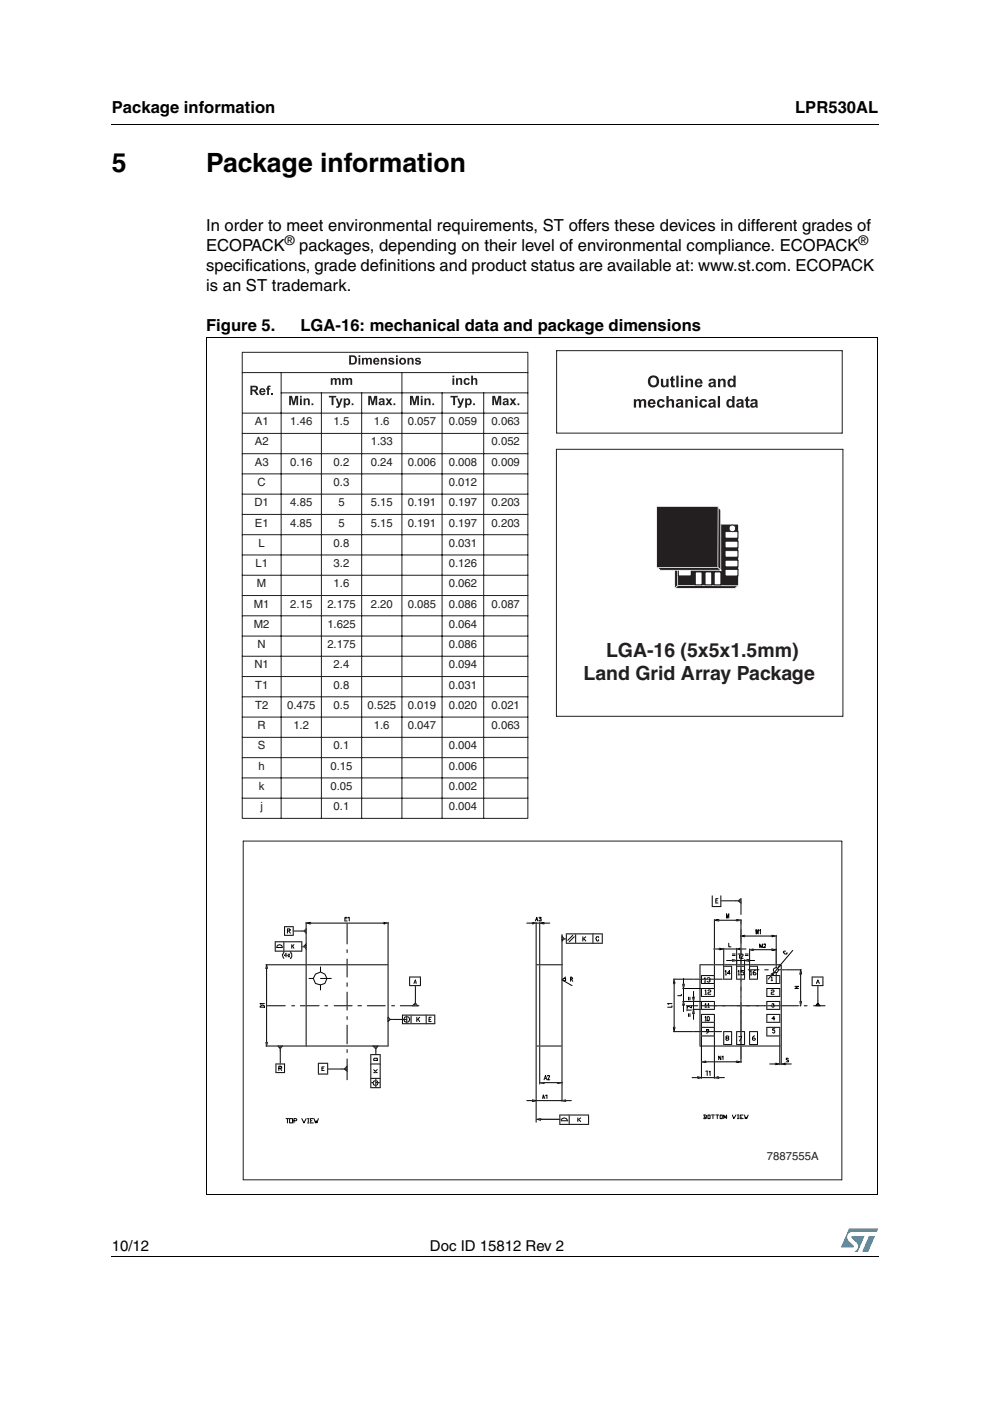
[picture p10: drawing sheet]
<svg xmlns="http://www.w3.org/2000/svg" width="210mm" height="297mm" viewBox="0 0 210 297" stroke-linecap="round" stroke-linejoin="round" font-family="sans-serif">
<defs><g id="words">
<g font-size="5.6">
<text x="23.7" y="36.4">5</text>
<text x="43.7" y="36.4">Package information</text>
</g>
<g font-size="4.1" fill="#231f20">
<text x="128.5" y="139.3">LGA-16 (5x5x1.5mm)</text>
<text x="123.7" y="144.1">Land Grid Array Package</text>
</g>
<g font-size="3.5">
<text x="23.7" y="23.9">Package information</text>
<text x="168.6" y="23.9">LPR530AL</text>
<text x="43.7" y="49.1">In order to meet environmental requirements, ST offers these devices in different grades of</text>
<text x="43.7" y="53.3">ECOPACK</text>
<text x="63.5" y="53.3">packages, depending on their level of environmental compliance. ECOPACK</text>
<text x="43.7" y="57.6">specifications, grade definitions and product status are available at: www.st.com. ECOPACK</text>
<text x="43.7" y="61.8">is an ST trademark.</text>
<text x="43.7" y="70.3">Figure 5.</text>
<text x="63.7" y="70.3">LGA-16: mechanical data and package dimensions</text>
</g>
<g font-size="3.2">
<text x="23.7" y="265.1">10/12</text>
<text x="91.2" y="265.1">Doc ID 15812 Rev 2</text>
</g>
<g font-size="2.8">
<text x="60.4" y="51.9">®</text>
<text x="182.1" y="51.9">®</text>
</g>
<g font-size="2.4" fill="#231f20">
<text x="54" y="90.1">A1</text>
<text x="54" y="94.4">A2</text>
<text x="61.5" y="90.1">1.46</text>
<text x="70.7" y="90.1">1.5</text>
<text x="78.6" y="94.4">1.33</text>
<text x="79.3" y="90.1">1.6</text>
<text x="86.4" y="90.1">0.057</text>
<text x="95.1" y="90.1">0.059</text>
<text x="104.2" y="94.4">0.052</text>
<text x="104.2" y="90.1">0.063</text>
<text x="54" y="98.7">A3</text>
<text x="61.5" y="98.7">0.16</text>
<text x="70.7" y="98.7">0.2</text>
<text x="78.6" y="98.7">0.24</text>
<text x="86.4" y="98.7">0.006</text>
<text x="95.1" y="98.7">0.008</text>
<text x="104.2" y="98.7">0.009</text>
<text x="53.9" y="107.3">D1</text>
<text x="54.6" y="103">C</text>
<text x="61.5" y="107.3">4.85</text>
<text x="70.7" y="103">0.3</text>
<text x="71.7" y="107.3">5</text>
<text x="78.6" y="107.3">5.15</text>
<text x="86.5" y="107.3">0.191</text>
<text x="95.1" y="103">0.012</text>
<text x="95.1" y="107.3">0.197</text>
<text x="104.2" y="107.3">0.203</text>
<text x="54" y="111.6">E1</text>
<text x="61.5" y="111.6">4.85</text>
<text x="71.7" y="111.6">5</text>
<text x="78.6" y="111.6">5.15</text>
<text x="86.5" y="111.6">0.191</text>
<text x="95.1" y="111.6">0.197</text>
<text x="104.2" y="111.6">0.203</text>
<text x="54.8" y="115.9">L</text>
<text x="70.7" y="115.9">0.8</text>
<text x="95.1" y="115.9">0.031</text>
<text x="54.2" y="120.2">L1</text>
<text x="54.5" y="124.5">M</text>
<text x="70.7" y="124.5">1.6</text>
<text x="70.7" y="120.2">3.2</text>
<text x="95.1" y="120.2">0.126</text>
<text x="95.1" y="124.5">0.062</text>
<text x="53.8" y="128.8">M1</text>
<text x="61.5" y="128.8">2.15</text>
<text x="69.4" y="128.8">2.175</text>
<text x="78.6" y="128.8">2.20</text>
<text x="86.5" y="128.8">0.085</text>
<text x="95.1" y="128.8">0.086</text>
<text x="104.2" y="128.8">0.087</text>
<text x="53.8" y="133.1">M2</text>
<text x="54.6" y="137.4">N</text>
<text x="69.4" y="137.4">2.175</text>
<text x="69.4" y="133.1">1.625</text>
<text x="95.1" y="137.4">0.086</text>
<text x="95.1" y="133.1">0.064</text>
<text x="53.9" y="141.7">N1</text>
<text x="70.7" y="141.7">2.4</text>
<text x="95.1" y="141.7">0.094</text>
<text x="54.1" y="146">T1</text>
<text x="70.7" y="146">0.8</text>
<text x="95.1" y="146">0.031</text>
<text x="54.1" y="150.3">T2</text>
<text x="54.6" y="154.6">R</text>
<text x="60.9" y="150.3">0.475</text>
<text x="62.2" y="154.6">1.2</text>
<text x="70.7" y="150.3">0.5</text>
<text x="77.9" y="150.3">0.525</text>
<text x="79.3" y="154.6">1.6</text>
<text x="86.5" y="150.3">0.019</text>
<text x="86.5" y="154.6">0.047</text>
<text x="95.1" y="150.3">0.020</text>
<text x="104.2" y="150.3">0.021</text>
<text x="104.2" y="154.6">0.063</text>
<text x="54.7" y="158.9">S</text>
<text x="70.7" y="158.9">0.1</text>
<text x="95.1" y="158.9">0.004</text>
<text x="54.8" y="163.2">h</text>
<text x="54.9" y="167.5">k</text>
<text x="70.1" y="167.5">0.05</text>
<text x="70.1" y="163.2">0.15</text>
<text x="95.1" y="167.5">0.002</text>
<text x="95.1" y="163.2">0.006</text>
<text x="55.2" y="171.8">j</text>
<text x="70.7" y="171.8">0.1</text>
<text x="95.1" y="171.8">0.004</text>
<text x="162.6" y="246">7887555A</text>
</g>
</g></defs>
<g fill="#0099d8">
<path d="M184.2 262.1h1.3l-1.4 3.3h-1.3z"/>
<path d="M180 260.5h6.2l-.3 .7h-5.2a1.13 1.13 0 0 0-1 .7 1.13 1.13 0 0 0 .3 1.2l1 1v.3l-2.7 .1z"/>
<path d="M180.6 262.1h2.7l-1.4 3.3h-.7a1.18 1.18 0 0 0 .4-1.9l-1-1.1z"/>
</g>
<path d="M23.6 26.2l.1 .2zM23.6 266.3l.1 .1z" fill="#000"/>
<path d="M23.7 26.3h162.6M23.7 266.3h162.6" fill="none" stroke="#000" stroke-width=".21"/>
<path d="M50.5 73.5h128.9v177.7h-128.9z" fill="#fff"/>
<g fill="#231f20">
<path d="M57.5 83.4h.4v.4h-.4z"/>
<path d="M99.9 79.6h.4v.8a.51 .51 0 0 1 .6-.2 .51 .51 0 0 1 .3 .6v.8h-.4v-.9a.3 .3 0 0 0-.4-.3 .3 .3 0 0 0-.1 .5v.7h-.4z"/>
<path d="M88.1 76a.57 .57 0 0 0 .1 .6 .57 .57 0 0 0 .6 .2l.1 .1a.29 .29 0 0 1-.3 .2 .29 .29 0 0 1-.3-.3l-.4 .1a.67 .67 0 0 0 .8 .4 .67 .67 0 0 0 .5-.6l-.9-.5 .3-.1 .3 .2 .3-.1a.73 .73 0 0 0-1.1-.2zM86.4 75.9v1.4h.4v-.8a.27 .27 0 0 1 .2-.4 .27 .27 0 0 1 .3 .3v.9h.4v-.9a.51 .51 0 0 0-.3-.6 .51 .51 0 0 0-.7 .3v-.2zM84.9 76.6a.41 .41 0 0 1 .8 0 .41 .41 0 0 1-.8 0zM84.6 76.6a.75 .75 0 0 0 1.5 0 .75 .75 0 0 0-1.5 0zM84 75.9v1.4h.3v-1.4zM84 75.3v.4h.3v-.4zM82.5 76a.57 .57 0 0 0 0 .6 .57 .57 0 0 0 .7 .2v.1a.29 .29 0 0 1-.3 .2 .29 .29 0 0 1-.2-.3l-.4 .1a.67 .67 0 0 0 .7 .4 .67 .67 0 0 0 .6-.6l-.9-.5 .3-.1 .2 .2 .4-.1a.73 .73 0 0 0-1.1-.2zM80.7 75.9v1.4h.4v-.8a.27 .27 0 0 1 .3-.4 .27 .27 0 0 1 .3 .3v.9h.3v-.9a.51 .51 0 0 0-.3-.6 .51 .51 0 0 0-.6 .3v-.2zM79.6 76.2h.3l.2 .3h-.6zM79.3 76a.72 .72 0 0 0 0 1.2 .72 .72 0 0 0 1.1-.3l-.4-.1a.28 .28 0 0 1-.3 .2 .28 .28 0 0 1-.2-.3h.9a.68 .68 0 0 0-.3-.8 .68 .68 0 0 0-.8 .1zM76.7 75.9v1.4h.4v-.7a.32 .32 0 0 1 .1-.4 .32 .32 0 0 1 .3 0l.1 1.1h.4v-.9a.24 .24 0 0 1 .2-.2 .24 .24 0 0 1 .3 .1v1h.3v-.9a.49 .49 0 0 0-.3-.5 .49 .49 0 0 0-.6 .2l-.2-.2-.6 .2v-.2zM76 75.9v1.4h.4v-1.4zM76 75.3v.4h.4v-.4zM74.4 75.7a.67 .67 0 0 1 .9 .6 .67 .67 0 0 1-.9 .7zM74 75.3v2h.8a.99 .99 0 0 0 .9-1 .99 .99 0 0 0-.9-1z"/>
<path d="M56.7 81.9l-.1 .4h-.2v.3h.2v1.2h.4v-1.2h.3v-.3h-.3v-.2h.3l.1-.3zM55.4 82.7l.3-.1 .2 .3h-.5zM55.1 82.5a.72 .72 0 0 0 .1 1.1 .72 .72 0 0 0 1.1-.2l-.4-.1a.28 .28 0 0 1-.4 .2 .28 .28 0 0 1-.2-.4h1a.68 .68 0 0 0-.3-.7 .68 .68 0 0 0-.9 .1zM53.5 82.1h.5a.25 .25 0 0 1 .3 .2 .25 .25 0 0 1-.3 .3h-.5zM53.1 81.8v2h.4v-.9l.4 .1 .5 .8h.5l-.7-.9a.57 .57 0 0 0 .5-.7 .57 .57 0 0 0-.8-.4z"/>
<path d="M72.6 80.2v1.4h.4v-.7a.32 .32 0 0 1 0-.4 .32 .32 0 0 1 .4 0v1.1h.4v-.9a.24 .24 0 0 1 .2-.2 .24 .24 0 0 1 .3 .1v1h.4v-.9a.49 .49 0 0 0-.3-.5 .49 .49 0 0 0-.6 .2l-.3-.2-.6 .2v-.2zM70.1 80.2v1.4h.4v-.7a.32 .32 0 0 1 .1-.4 .32 .32 0 0 1 .3 0l.1 1.1h.4v-.9a.24 .24 0 0 1 .1-.2 .24 .24 0 0 1 .3 .1l.1 1h.3v-.9a.49 .49 0 0 0-.3-.5 .49 .49 0 0 0-.6 .2l-.2-.2-.6 .2v-.2z"/>
<path d="M98.5 80.3a.73 .73 0 0 0 0 1.2 .73 .73 0 0 0 1.1-.4h-.3l-.2 .2a.41 .41 0 0 1-.4-.4 .41 .41 0 0 1 .5-.4v.2l.4-.1-.4-.4zM96.7 80.2v1.4h.4v-.8a.27 .27 0 0 1 .2-.4 .27 .27 0 0 1 .3 .3v.9h.4v-.9a.51 .51 0 0 0-.3-.6 .51 .51 0 0 0-.7 .3v-.2zM95.9 80.2v1.4h.4v-1.4zM95.9 79.6v.4h.4v-.4z"/>
<path d="M66.1 85.5v.4h.3v-.4zM64.4 84.5v1.4h.3l.1-.8a.27 .27 0 0 1 .2-.4 .27 .27 0 0 1 .3 .3v.9h.4v-.9a.51 .51 0 0 0-.4-.6 .51 .51 0 0 0-.6 .3v-.2zM63.6 84.5v1.4h.4v-1.4zM63.6 83.9v.4h.4v-.4zM61.3 83.9v2h.4v-1.5l.4 1.5h.4l.3-1.5v1.5h.4v-2h-.6l-.3 1.4-.4-1.4z"/>
<path d="M71.2 84.5l.5 1.4-.2 .3h-.2v.3h.4l.3-.3 .6-1.7h-.4l-.3 1-.3-1zM69.7 83.9v.4h.6v1.6h.4v-1.6h.6v-.4z"/>
<path d="M74.6 85.5v.4h.3v-.4zM73.3 84.8h.1a.39 .39 0 0 1 .5 .4 .39 .39 0 0 1-.6 .3zM72.9 84.5v1.9h.3v-.7a.66 .66 0 0 0 1 0 .66 .66 0 0 0 0-.9 .55 .55 0 0 0-1-.1v-.2z"/>
<path d="M83.4 85.5v.4h.4v-.4zM81.7 84.5l.5 .7-.5 .7h.5l.3-.4 .2 .4h.5l-.5-.8 .5-.6h-.5l-.2 .4-.3-.4zM80.7 85.3l.4-.1a.23 .23 0 0 1 0 .3 .23 .23 0 0 1-.3 .1 .23 .23 0 0 1-.1-.3zM80.5 84.5l-.2 .3 .4 .1a.26 .26 0 0 1 .2-.2 .26 .26 0 0 1 .3 .3 .68 .68 0 0 0-.9 .7l.2 .2 .7-.2v.2h.4l-.1-.9a.6 .6 0 0 0-.3-.6 .6 .6 0 0 0-.7 .1zM78.1 83.9v2h.3v-1.5l.4 1.5h.4l.4-1.5v1.5h.4v-2h-.6l-.4 1.4-.3-1.4z"/>
<path d="M91.7 85.5v.4h.3v-.4zM90 84.5v1.4h.4v-.8a.27 .27 0 0 1 .2-.4 .27 .27 0 0 1 .3 .3v.9h.4v-.9a.51 .51 0 0 0-.3-.6 .51 .51 0 0 0-.7 .3v-.2zM89.2 84.5v1.4h.4v-1.4zM89.2 83.9v.4h.4v-.4zM86.9 83.9v2h.4v-1.5l.4 1.5h.4l.4-1.5v1.5h.3v-2h-.6l-.3 1.4-.4-1.4z"/>
<path d="M96.9 84.5l.6 1.4-.2 .3h-.3l.1 .3h.4l.3-.3 .6-1.7h-.4l-.3 1-.4-1zM95.5 83.9v.4h.6v1.6h.4v-1.6h.6v-.4z"/>
<path d="M100.3 85.5v.4h.4v-.4zM99.1 84.8h.1a.39 .39 0 0 1 .4 .4 .39 .39 0 0 1-.5 .3zM98.6 84.5v1.9h.4v-.7a.66 .66 0 0 0 .9 0 .66 .66 0 0 0 0-.9 .55 .55 0 0 0-.9-.1v-.2z"/>
<path d="M109.7 85.5v.4h.4v-.4zM108 84.5l.5 .7-.5 .7h.5l.2-.4 .3 .4h.5l-.5-.8 .5-.6h-.5l-.3 .4-.2-.4zM107 85.3l.4-.1a.23 .23 0 0 1 0 .3 .23 .23 0 0 1-.3 .1 .23 .23 0 0 1-.1-.3zM106.8 84.5l-.2 .3 .3 .1a.26 .26 0 0 1 .3-.2 .26 .26 0 0 1 .2 .3 .68 .68 0 0 0-.8 .7l.2 .2 .7-.2v.2h.4l-.1-.9a.6 .6 0 0 0-.3-.6 .6 .6 0 0 0-.7 .1zM104.4 83.9v2h.3v-1.5l.4 1.5h.4l.4-1.5v1.5h.4v-2h-.6l-.4 1.4-.3-1.4z"/>
</g>
<g fill="none" stroke="#231f20" stroke-width=".21">
<path d="M51.3 79h60.7M51.3 74.7h60.7M51.4 74.8v12.7M59.6 78.9v94.7M85.2 78.9v94.7M111.9 74.8v12.7M118 74.3v17.5M118 74.3h60.7M178.6 74.3v17.6M51.3 96.2h60.7M51.3 91.9h60.7M51.3 87.6h60.7"/>
<path d="M51.4 87.7v85.7M59.5 83.3h52.5M68.1 83.2v90.4M76.7 83.2v90.4M93.7 83.2v90.4M102.6 83.2v90.4M111.9 87.7v85.7M117.9 91.8h60.7M118 95.2v56.7M118 95.3h60.8M178.7 95.3v56.7M51.3 117.7h60.7"/>
<path d="M51.3 113.4h60.7M51.3 109.1h60.7M51.3 104.8h60.7M51.3 100.5h60.7M51.3 139.1h60.7M51.3 134.9h60.7M51.3 130.6h60.7M51.3 126.3h60.7M51.3 122h60.7M51.3 156.3h60.7M51.3 152h60.7M51.3 147.7h60.7"/>
<path d="M51.3 143.4h60.7M117.9 151.9h60.8M51.3 173.5h60.7M51.3 169.2h60.7M51.3 164.9h60.7M51.3 160.6h60.7"/>
</g>
<path d="M154.8 80.8a.53 .53 0 0 1 .7 .2 .53 .53 0 0 1-.2 .7 .55 .55 0 0 1-.6-.3 .55 .55 0 0 1 .1-.6zM154.4 80.5a.91 .91 0 0 0-.1 1.1 .91 .91 0 0 0 1 .5l.2-.3v.3h.5v-2.5h-.5v.9l-.5-.2zM152.2 80.3v1.8h.5v-1.1a.34 .34 0 0 1 .3-.4 .34 .34 0 0 1 .4 .4v1.1h.5v-1.1a.63 .63 0 0 0-.5-.7 .63 .63 0 0 0-.7 .3v-.3zM150.8 81.4l.5-.2a.34 .34 0 0 1-.2 .6 .34 .34 0 0 1-.4-.3zM150.4 80.5l-.2 .3 .5 .1a.32 .32 0 0 1 .3-.3 .32 .32 0 0 1 .3 .3l-.1 .1a.77 .77 0 0 0-1 .8 .69 .69 0 0 0 1.1 .1l.1 .2h.5l-.1-1.1a.78 .78 0 0 0-.6-.7 .78 .78 0 0 0-.8 .2zM147.9 80.7h.4l.2 .4h-.7zM147.5 80.5a.91 .91 0 0 0 .1 1.4 .91 .91 0 0 0 1.3-.3l-.4-.1a.36 .36 0 0 1-.5 .3 .36 .36 0 0 1-.2-.5h1.2a.85 .85 0 0 0-.4-.9 .85 .85 0 0 0-1.1 .1zM145.3 80.3v1.8h.5v-1.1a.34 .34 0 0 1 .3-.4 .34 .34 0 0 1 .4 .4v1.1h.4v-1.1a.63 .63 0 0 0-.4-.7 .63 .63 0 0 0-.7 .3v-.3zM144.4 80.3v1.8h.4v-1.8zM144.4 79.6v.5h.4v-.5zM143.4 79.6v2.5h.5v-2.5zM142.3 80v.3h-.2v.4h.2v.8a.53 .53 0 0 0 .2 .6 .53 .53 0 0 0 .6 0v-.4h-.3l-.1-.1v-.9h.4v-.4h-.4v-.6zM140.1 80.3v1.1a.63 .63 0 0 0 .5 .7 .63 .63 0 0 0 .7-.3v.3h.4v-1.8h-.4v.8a.42 .42 0 0 1-.1 .6 .42 .42 0 0 1-.6-.1v-1.3zM138.1 80.2a.78 .78 0 0 1 1.2 .6 .78 .78 0 0 1-1.1 .8l-.3-.5zM137.7 79.9a1.24 1.24 0 0 0 .3 2.1 1.24 1.24 0 0 0 1.7-1.1 1.21 1.21 0 0 0-.6-1.2 1.21 1.21 0 0 0-1.4 .2z" fill="#231f20"/>
<path d="M131.3 104.5h33.2v23.4h-33.2z" fill="#fff"/>
<path d="M143.6 111.3h12.8v12.9h-12.8z" fill="#231f20"/>
<path d="M143.6 111.3h12.9M143.6 111.2v13M156.4 111.3v13M143.5 124.2h12.9" fill="none" stroke="#231f20" stroke-width=".21"/>
<path d="M153.7 112.7h2.8v1.4h-2.8z" fill="#fff"/>
<path d="M153.6 114.1h2.9M153.7 112.6v1.5M153.7 112.7h2.8M156.5 112.7v1.5" fill="none" stroke="#231f20" stroke-width=".21"/>
<circle cx="155.3" cy="112" r=".69" fill="#fff"/>
<g fill="#231f20">
<path d="M154.7 111.5a.78 .78 0 0 1 .9-.2 .78 .78 0 0 1 .4 .7h-.1l-.2-.4-.4-.2-.4 .1-.2 .4 .1 .6 .5 .1 .4-.1 .2-.5h.1a.78 .78 0 0 1-.6 .8 .78 .78 0 0 1-.9-.6z"/>
<path d="M155.9 112h.1z"/>
</g>
<path d="M143 124.8l.7-.7 12.7 .1-.5 .6z" fill="#231f20"/>
<g fill="#fff">
<path d="M142.8 124.8l.8-.7 .1 .1-.7 .6-.1-.1h13v.1l-.1-.1 .6-.6 .1 .2-.6 .5z"/>
<path d="M143.7 124.1h12.9l-.2 .2-12.7-.1z"/>
</g>
<path d="M143 111.9l.6-.5 .1 12.7-.7 .7z" fill="#231f20"/>
<g fill="#fff">
<path d="M143 111.9l.6-.6 .1 .1-.6 .6-.1-.1h.1v13l-.1-.1 .6-.7 .2 .1-.8 .8z"/>
<path d="M143.6 111.3l.1-.1 .1 12.9h-.2z"/>
<path d="M153.7 114.8h2.8v1.4h-2.8z"/>
</g>
<path d="M153.6 116.2h2.9M153.7 114.7v1.5M153.7 114.8h2.8M156.5 114.8v1.4" fill="none" stroke="#231f20" stroke-width=".21"/>
<path d="M153.7 116.7h2.8v1.4h-2.8z" fill="#fff"/>
<path d="M153.6 118.1h2.9M153.7 116.7v1.4M153.7 116.7h2.8M156.5 116.7v1.5" fill="none" stroke="#231f20" stroke-width=".21"/>
<path d="M153.7 118.8h2.8v1.4h-2.8z" fill="#fff"/>
<path d="M153.7 118.7v1.5M153.7 118.8h2.8M156.5 118.8v1.5M153.6 120.2h2.9" fill="none" stroke="#231f20" stroke-width=".21"/>
<path d="M153.7 120.7h2.8v1.4h-2.8z" fill="#fff"/>
<path d="M153.6 122.1h2.9M153.7 120.6v1.5M153.7 120.7h2.8M156.5 120.7v1.5" fill="none" stroke="#231f20" stroke-width=".21"/>
<path d="M143.8 112.7h2.8v1.4h-2.8z" fill="#fff"/>
<path d="M143.7 114.1h2.9M143.8 112.6v1.5M143.8 112.7h2.8M146.6 112.7v1.5" fill="none" stroke="#231f20" stroke-width=".21"/>
<path d="M143.8 114.7h2.8v1.4h-2.8z" fill="#fff"/>
<path d="M143.7 116.1h2.9M143.8 114.6v1.5M143.8 114.7h2.8M146.6 114.7v1.5" fill="none" stroke="#231f20" stroke-width=".21"/>
<path d="M143.8 116.7h2.8v1.4h-2.8z" fill="#fff"/>
<path d="M143.7 118.1h2.9M143.8 116.6v1.5M143.8 116.7h2.8M146.6 116.7v1.5" fill="none" stroke="#231f20" stroke-width=".21"/>
<path d="M143.8 118.8h2.8v1.4h-2.8z" fill="#fff"/>
<path d="M143.8 118.7v1.5M143.8 118.8h2.8M146.6 118.8v1.4M143.7 120.2h2.9" fill="none" stroke="#231f20" stroke-width=".21"/>
<path d="M143.8 120.7h2.8v1.4h-2.8z" fill="#fff"/>
<path d="M143.7 122.1h2.9M143.8 120.6v1.5M143.8 120.7h2.8M146.6 120.7v1.5" fill="none" stroke="#231f20" stroke-width=".21"/>
<path d="M147.4 111.3h1.4v2.7h-1.4z" fill="#fff"/>
<path d="M147.3 114h1.5M147.4 111.3h1.5M147.4 111.2v2.8M148.8 111.3v2.8" fill="none" stroke="#231f20" stroke-width=".21"/>
<path d="M149.5 111.3h1.4v2.7h-1.4z" fill="#fff"/>
<path d="M149.4 114h1.5M149.5 111.3h1.5M149.5 111.2v2.8M150.9 111.3v2.8" fill="none" stroke="#231f20" stroke-width=".21"/>
<path d="M151.4 111.3h1.4v2.7h-1.4z" fill="#fff"/>
<path d="M151.4 114h1.4M151.4 111.3h1.5M151.4 111.2v2.8M152.8 111.3v2.8" fill="none" stroke="#231f20" stroke-width=".21"/>
<path d="M147.4 121.3h1.5v2.7h-1.5z" fill="#fff"/>
<path d="M147.3 124h1.6M147.4 121.3h1.5M147.4 121.2v2.8M148.9 121.3v2.8" fill="none" stroke="#231f20" stroke-width=".21"/>
<path d="M149.5 121.3h1.4v2.7h-1.4z" fill="#fff"/>
<path d="M149.4 124h1.5M149.5 121.3h1.5M149.5 121.2v2.8M150.9 121.3v2.8" fill="none" stroke="#231f20" stroke-width=".21"/>
<path d="M151.4 121.3h1.4v2.7h-1.4z" fill="#fff"/>
<path d="M151.4 124h1.4M151.4 121.3h1.5M151.4 121.2v2.8M152.8 121.3v2.8" fill="none" stroke="#231f20" stroke-width=".21"/>
<path d="M139.4 107.6h12.9v12.7h-12.9z" fill="#231f20"/>
<path d="M139.4 107.5v12.8M139.4 107.6h12.9M152.3 107.6v12.8M139.3 120.3h13" fill="none" stroke="#231f20" stroke-width=".21"/>
<g fill="#231f20">
<path d="M148.8 109.8v.2z"/>
<path d="M149.2 110.1v.1z"/>
<path d="M148.9 109.8l.3 .3-.1 .1-.3-.2z"/>
</g>
<path d="M152.3 107.5l.5 .6v12.9l-.6-.7z" fill="#231f20"/>
<g fill="#fff">
<path d="M152.3 107.5l.6 .6v13.1l-.8-.8 .2-.1 .6 .6-.1 .1-.1-12.9h.2l-.1 .1-.6-.6z"/>
<path d="M152.2 107.3l.1 .2v12.8h-.2z"/>
</g>
<path d="M139.4 120.4l12.8-.1 .7 .6h-12.9z" fill="#231f20"/>
<g fill="#fff">
<path d="M139.5 120.3l.5 .5v.2v-.2h12.9l-.1 .2-.7-.6 .1-.2 .9 .8h-13.2l-.5-.6z"/>
<path d="M139.2 120.3l13-.1v.2h-12.8z"/>
</g>
<path d="M51.6 178.2v71.9M51.6 178.3h127M178.5 178.3v71.9M51.5 250.1h127" fill="none" stroke="#231f20" stroke-width=".21"/>
<g fill="#fff">
<path d="M53.5 180.1h123.1v68.1h-123.1z"/>
<path d="M55.1 189.9h119.9v48.6h-119.9z"/>
<path d="M149.3 236.9l.5 .1-.2 .2h-.4z"/>
</g>
<path d="M149.3 236.9l.5 .1-.2 .2h-.4" fill="none" stroke="#010202" stroke-width=".21"/>
<path d="M149.2 236.4h.4l.2 .3-.2 .2z" fill="#fff"/>
<path d="M149.2 236.4h.4l.2 .2-.2 .3" fill="none" stroke="#010202" stroke-width=".21"/>
<path d="M149.3 236.4v.8z" fill="#fff"/>
<path d="M149.3 236.4v.8" fill="none" stroke="#010202" stroke-width=".21"/>
<path d="M150.1 236.4h.5v.8h-.5z" fill="#fff"/>
<path d="M150.1 236.4h.5v.8h-.5z" fill="none" stroke="#010202" stroke-width=".21"/>
<path d="M150.9 236.4h.6z" fill="#fff"/>
<path d="M150.9 236.4h.6" fill="none" stroke="#010202" stroke-width=".21"/>
<path d="M151.2 236.4v.8z" fill="#fff"/>
<path d="M151.2 236.4v.8" fill="none" stroke="#010202" stroke-width=".21"/>
<path d="M151.8 236.4h.6z" fill="#fff"/>
<path d="M151.8 236.4h.6" fill="none" stroke="#010202" stroke-width=".21"/>
<path d="M152.1 236.4v.8z" fill="#fff"/>
<path d="M152.1 236.4v.8" fill="none" stroke="#010202" stroke-width=".21"/>
<path d="M152.7 236.4h.4v.8h-.4z" fill="#fff"/>
<path d="M152.7 236.4h.4v.8h-.4z" fill="none" stroke="#010202" stroke-width=".21"/>
<path d="M153.4 236.4l.4 .6 .3-.6v.8h-.7z" fill="#fff"/>
<path d="M153.4 237.2v-.8l.4 .6 .3-.6v.8" fill="none" stroke="#010202" stroke-width=".21"/>
<path d="M155.3 236.4h.7l-.4 .8z" fill="#fff"/>
<path d="M155.3 236.4l.3 .8 .4-.8" fill="none" stroke="#010202" stroke-width=".21"/>
<path d="M156.3 236.4h.3z" fill="#fff"/>
<path d="M156.3 236.4h.3" fill="none" stroke="#010202" stroke-width=".21"/>
<path d="M156.5 236.4v.8z" fill="#fff"/>
<path d="M156.5 236.4v.8" fill="none" stroke="#010202" stroke-width=".21"/>
<path d="M156.3 237.2h.3z" fill="#fff"/>
<path d="M156.3 237.2h.3" fill="none" stroke="#010202" stroke-width=".21"/>
<path d="M157 236.4h.6l-.6 .8z" fill="#fff"/>
<path d="M157.6 236.4h-.6v.8" fill="none" stroke="#010202" stroke-width=".21"/>
<path d="M157 236.9h.3z" fill="#fff"/>
<path d="M157 236.9h.3" fill="none" stroke="#010202" stroke-width=".21"/>
<path d="M157 237.2h.6z" fill="#fff"/>
<path d="M157 237.2h.6" fill="none" stroke="#010202" stroke-width=".21"/>
<path d="M157.9 236.4h.7l-.3 .8-.1-.3-.2 .3z" fill="#fff"/>
<path d="M157.9 236.4l.1 .8 .2-.3 .1 .3 .3-.8" fill="none" stroke="#010202" stroke-width=".21"/>
<path d="M157.1 191v2.9z" fill="#fff"/>
<path d="M157.1 191v2.9" fill="none" stroke="#010202" stroke-width=".21"/>
<path d="M157.1 195.3v.6z" fill="#fff"/>
<path d="M157.1 195.3v.6" fill="none" stroke="#010202" stroke-width=".21"/>
<path d="M157.1 197.1v2.9z" fill="#fff"/>
<path d="M157.1 197.1v2.9" fill="none" stroke="#010202" stroke-width=".21"/>
<path d="M164.6 198.3v4.4z" fill="#fff"/>
<path d="M164.6 198.3v4.4" fill="none" stroke="#010202" stroke-width=".21"/>
<path d="M157.1 195v9.4z" fill="#fff"/>
<path d="M157.1 195v9.4" fill="none" stroke="#010202" stroke-width=".21"/>
<path d="M151.5 195v14.4z" fill="#fff"/>
<path d="M151.5 195v14.4" fill="none" stroke="#010202" stroke-width=".21"/>
<path d="M154.5 200l.5 .7h-.5z" fill="#fff"/>
<path d="M154.5 200v.7h.5" fill="none" stroke="#010202" stroke-width=".21"/>
<path d="M162.1 213.2h3.5z" fill="#fff"/>
<path d="M162.1 213.2h3.5" fill="none" stroke="#010202" stroke-width=".21"/>
<path d="M160.3 213.2h.6z" fill="#fff"/>
<path d="M160.3 213.2h.6" fill="none" stroke="#010202" stroke-width=".21"/>
<path d="M155.1 213.2h3.8z" fill="#fff"/>
<path d="M155.1 213.2h3.8" fill="none" stroke="#010202" stroke-width=".21"/>
<path d="M153.1 213.2h.7z" fill="#fff"/>
<path d="M153.1 213.2h.7" fill="none" stroke="#010202" stroke-width=".21"/>
<path d="M148.4 213.2h3.5z" fill="#fff"/>
<path d="M148.4 213.2h3.5" fill="none" stroke="#010202" stroke-width=".21"/>
<path d="M145.5 213.2h2.5z" fill="#fff"/>
<path d="M145.5 213.2h2.5" fill="none" stroke="#010202" stroke-width=".21"/>
<path d="M149.3 213.2h.6z" fill="#fff"/>
<path d="M149.3 213.2h.6" fill="none" stroke="#010202" stroke-width=".21"/>
<path d="M151.3 213.2h3.8z" fill="#fff"/>
<path d="M151.3 213.2h3.8" fill="none" stroke="#010202" stroke-width=".21"/>
<path d="M156.3 213.2h.8z" fill="#fff"/>
<path d="M156.3 213.2h.8" fill="none" stroke="#010202" stroke-width=".21"/>
<path d="M158.3 213.2h3.8z" fill="#fff"/>
<path d="M158.3 213.2h3.8" fill="none" stroke="#010202" stroke-width=".21"/>
<path d="M163.5 213.2h.6z" fill="#fff"/>
<path d="M163.5 213.2h.6" fill="none" stroke="#010202" stroke-width=".21"/>
<path d="M165.3 213.2h4z" fill="#fff"/>
<path d="M165.3 213.2h4" fill="none" stroke="#010202" stroke-width=".21"/>
<path d="M170.5 213.2h.6z" fill="#fff"/>
<path d="M170.5 213.2h.6" fill="none" stroke="#010202" stroke-width=".21"/>
<path d="M172.5 213.2h2.4z" fill="#fff"/>
<path d="M172.5 213.2h2.4" fill="none" stroke="#010202" stroke-width=".21"/>
<path d="M153.8 205.9l.1-.1v.7z" fill="#fff"/>
<path d="M153.8 205.9l.1-.1v.7" fill="none" stroke="#010202" stroke-width=".21"/>
<path d="M153.8 206.7h.3z" fill="#fff"/>
<path d="M153.8 206.7h.3" fill="none" stroke="#010202" stroke-width=".21"/>
<path d="M154.7 205.8v.7l.1-.1h-.6z" fill="#fff"/>
<path d="M154.8 206.4h-.6l.5-.6v.7" fill="none" stroke="#010202" stroke-width=".21"/>
<path d="M153.4 207.6h1.7z" fill="#fff"/>
<path d="M153.4 207.6h1.7" fill="none" stroke="#010202" stroke-width=".21"/>
<path d="M153.4 204.9h1.7z" fill="#fff"/>
<path d="M153.4 204.9h1.7" fill="none" stroke="#010202" stroke-width=".21"/>
<path d="M153.4 201.2h2.8z" fill="#fff"/>
<path d="M153.4 201.2h2.8" fill="none" stroke="#010202" stroke-width=".21"/>
<path d="M154.1 203.6h1z" fill="#fff"/>
<path d="M154.1 203.6h1" fill="none" stroke="#010202" stroke-width=".21"/>
<path d="M153.4 218.7h1.7z" fill="#fff"/>
<path d="M153.4 218.7h1.7" fill="none" stroke="#010202" stroke-width=".21"/>
<path d="M153.4 221.5h1.7z" fill="#fff"/>
<path d="M153.4 221.5h1.7" fill="none" stroke="#010202" stroke-width=".21"/>
<path d="M149.8 225.1h6.2z" fill="#fff"/>
<path d="M149.8 225.1h6.2" fill="none" stroke="#010202" stroke-width=".21"/>
<path d="M148.4 221.8h17.2z" fill="#fff"/>
<path d="M148.4 221.8h17.2" fill="none" stroke="#010202" stroke-width=".21"/>
<path d="M148.4 204.6h17.2z" fill="#fff"/>
<path d="M148.4 204.6h17.2" fill="none" stroke="#010202" stroke-width=".21"/>
<path d="M148.7 217.1v8.2z" fill="#fff"/>
<path d="M148.7 217.1v8.2" fill="none" stroke="#010202" stroke-width=".21"/>
<path d="M148.4 204.6v17.2z" fill="#fff"/>
<path d="M148.4 204.6v17.2" fill="none" stroke="#010202" stroke-width=".21"/>
<path d="M151.5 217.8v1.8z" fill="#fff"/>
<path d="M151.5 217.8v1.8" fill="none" stroke="#010202" stroke-width=".21"/>
<path d="M148.7 217.8v1.8z" fill="#fff"/>
<path d="M148.7 217.8v1.8" fill="none" stroke="#010202" stroke-width=".21"/>
<path d="M148.7 216.9v11.7z" fill="#fff"/>
<path d="M148.7 216.9v11.7" fill="none" stroke="#010202" stroke-width=".21"/>
<path d="M151.5 216.9v11.7z" fill="#fff"/>
<path d="M151.5 216.9v11.7" fill="none" stroke="#010202" stroke-width=".21"/>
<path d="M142.8 217.8h.3l-.2 .9z" fill="#fff"/>
<path d="M143.1 217.8h-.3l.1 .9" fill="none" stroke="#010202" stroke-width=".21"/>
<path d="M142.9 218h.2l-.2 .4z" fill="#fff"/>
<path d="M142.9 218h.2l-.2 .4z" fill="none" stroke="#010202" stroke-width=".21"/>
<path d="M143.1 217.8l-.2 .9z" fill="#fff"/>
<path d="M143.1 217.8l-.2 .9" fill="none" stroke="#010202" stroke-width=".21"/>
<path d="M142.9 217.7v.1z" fill="#fff"/>
<path d="M142.9 217.7v.1" fill="none" stroke="#010202" stroke-width=".21"/>
<path d="M149.9 227.1v.9z" fill="#fff"/>
<path d="M149.9 227.1v.9" fill="none" stroke="#010202" stroke-width=".21"/>
<path d="M149.6 227.1h.5z" fill="#fff"/>
<path d="M149.6 227.1h.5" fill="none" stroke="#010202" stroke-width=".21"/>
<path d="M150.4 227.3l.2-.2v.9z" fill="#fff"/>
<path d="M150.4 227.3l.2-.2v.9" fill="none" stroke="#010202" stroke-width=".21"/>
<path d="M148 228.3l.7 .2-.7 .1z" fill="#fff"/>
<path d="M148 228.3v.3l.7-.1" fill="none" stroke="#010202" stroke-width=".21"/>
<path d="M148 228.3l.4 .2h-.4z" fill="#fff"/>
<path d="M148 228.3l.4 .2h-.4z" fill="none" stroke="#010202" stroke-width=".21"/>
<path d="M148 228.3l.7 .2z" fill="#fff"/>
<path d="M148 228.3l.7 .2" fill="none" stroke="#010202" stroke-width=".21"/>
<path d="M147.7 228.5h.3z" fill="#fff"/>
<path d="M147.7 228.5h.3" fill="none" stroke="#010202" stroke-width=".21"/>
<path d="M146.7 228.5h1z" fill="#fff"/>
<path d="M146.7 228.5h1" fill="none" stroke="#010202" stroke-width=".21"/>
<path d="M148.7 228.5h2.8z" fill="#fff"/>
<path d="M148.7 228.5h2.8" fill="none" stroke="#010202" stroke-width=".21"/>
<path d="M152.5 228.5h1.1z" fill="#fff"/>
<path d="M152.5 228.5h1.1" fill="none" stroke="#010202" stroke-width=".21"/>
<path d="M151.5 228.5l.9-.2v.3z" fill="#fff"/>
<path d="M151.5 228.5l.9-.2v.3" fill="none" stroke="#010202" stroke-width=".21"/>
<path d="M151.8 228.5l.4-.2v.2z" fill="#fff"/>
<path d="M151.8 228.5l.4-.2v.2z" fill="none" stroke="#010202" stroke-width=".21"/>
<path d="M151.5 228.5l.9 .1z" fill="#fff"/>
<path d="M151.5 228.5l.9 .1" fill="none" stroke="#010202" stroke-width=".21"/>
<path d="M152.4 228.5h.1z" fill="#fff"/>
<path d="M152.4 228.5h.1" fill="none" stroke="#010202" stroke-width=".21"/>
<path d="M148.7 225.1l.9-.1v.3z" fill="#fff"/>
<path d="M148.7 225.1l.9-.1v.3" fill="none" stroke="#010202" stroke-width=".21"/>
<path d="M149 225.1h.5v.2z" fill="#fff"/>
<path d="M149 225.1h.5v.2z" fill="none" stroke="#010202" stroke-width=".21"/>
<path d="M148.7 225.1l.9 .2z" fill="#fff"/>
<path d="M148.7 225.1l.9 .2" fill="none" stroke="#010202" stroke-width=".21"/>
<path d="M149.6 225.1h.2z" fill="#fff"/>
<path d="M149.6 225.1h.2" fill="none" stroke="#010202" stroke-width=".21"/>
<path d="M152.4 223.9l.4 .8v-.8l-.4 .8z" fill="#fff"/>
<path d="M152.8 223.9v.8l-.4-.8v.8" fill="none" stroke="#010202" stroke-width=".21"/>
<path d="M153.3 223.9v.8l-.2-.6z" fill="#fff"/>
<path d="M153.1 224.1l.2-.2v.8" fill="none" stroke="#010202" stroke-width=".21"/>
<path d="M147 218.7h6z" fill="#fff"/>
<path d="M147 218.7h6" fill="none" stroke="#010202" stroke-width=".21"/>
<path d="M142.8 218.7h4.1z" fill="#fff"/>
<path d="M142.8 218.7h4.1" fill="none" stroke="#010202" stroke-width=".21"/>
<path d="M153.4 218.7v2.8z" fill="#fff"/>
<path d="M153.4 218.7v2.8" fill="none" stroke="#010202" stroke-width=".21"/>
<path d="M153.9 219.8l.2-.2 .4 .2-.1 .3-.5 .2 .2 .3z" fill-rule="evenodd" fill="#fff"/>
<path d="M154.1 220.1l-.2-.2 .2-.3 .4 .2-.1 .3-.5 .2 .2 .3" fill="none" stroke="#010202" stroke-width=".21"/>
<path d="M154.4 220.1l.1 .3-.4 .2z" fill-rule="evenodd" fill="#fff"/>
<path d="M154.4 220.1l.1 .3-.4 .2" fill="none" stroke="#010202" stroke-width=".21"/>
<path d="M148.7 219.6h2.8z" fill="#fff"/>
<path d="M148.7 219.6h2.8" fill="none" stroke="#010202" stroke-width=".21"/>
<path d="M149.8 218.3h.4v.4l-.3 .3h-.1l.4-.4h-.4z" fill-rule="evenodd" fill="#fff"/>
<path d="M150.2 218.6h-.4v-.3h.4v.4l-.4 .3" fill="none" stroke="#010202" stroke-width=".21"/>
<path d="M142.9 207.6l.2 .9h-.3z" fill="#fff"/>
<path d="M142.9 207.6l.2 .9h-.3" fill="none" stroke="#010202" stroke-width=".21"/>
<path d="M142.9 207.9l.2 .5h-.2z" fill="#fff"/>
<path d="M142.9 207.9l.2 .5h-.2z" fill="none" stroke="#010202" stroke-width=".21"/>
<path d="M142.9 207.6l-.1 .9z" fill="#fff"/>
<path d="M142.9 207.6l-.1 .9" fill="none" stroke="#010202" stroke-width=".21"/>
<path d="M142.9 208.5v.2z" fill="#fff"/>
<path d="M142.9 208.5v.2" fill="none" stroke="#010202" stroke-width=".21"/>
<path d="M144.8 208.7h.3l-.2 .9z" fill="#fff"/>
<path d="M145.1 208.7h-.3l.1 .9" fill="none" stroke="#010202" stroke-width=".21"/>
<path d="M144.9 208.8h.2l-.2 .5z" fill="#fff"/>
<path d="M144.9 208.8h.2l-.2 .5z" fill="none" stroke="#010202" stroke-width=".21"/>
<path d="M145.1 208.7l-.2 .9z" fill="#fff"/>
<path d="M145.1 208.7l-.2 .9" fill="none" stroke="#010202" stroke-width=".21"/>
<path d="M144.9 208.5v.2z" fill="#fff"/>
<path d="M144.9 208.5v.2" fill="none" stroke="#010202" stroke-width=".21"/>
<path d="M145.7 214.2h.9z" fill="#fff"/>
<path d="M145.7 214.2h.9" fill="none" stroke="#010202" stroke-width=".21"/>
<path d="M145.7 213.9v.4z" fill="#fff"/>
<path d="M145.7 213.9v.4" fill="none" stroke="#010202" stroke-width=".21"/>
<path d="M145.7 213.4h.4l.5 .3v-.5l-.8 .5h-.1z" fill-rule="evenodd" fill="#fff"/>
<path d="M146.6 213.2v.5l-.5-.3h-.4v.3h.1" fill="none" stroke="#010202" stroke-width=".21"/>
<path d="M141.6 213.5l.9-.3v.3z" fill="#fff"/>
<path d="M142.5 213.2v.3h-.9" fill="none" stroke="#010202" stroke-width=".21"/>
<path d="M141.6 212.8h.9l-.8 .1z" fill="#fff"/>
<path d="M142.5 212.8h-.9l.1 .1" fill="none" stroke="#010202" stroke-width=".21"/>
<path d="M142.9 208.7v9z" fill="#fff"/>
<path d="M142.9 208.7v9" fill="none" stroke="#010202" stroke-width=".21"/>
<path d="M144.9 212.3l.2 .8h-.3z" fill="#fff"/>
<path d="M144.9 212.3l.2 .8h-.3" fill="none" stroke="#010202" stroke-width=".21"/>
<path d="M144.9 212.6l.2 .5h-.2z" fill="#fff"/>
<path d="M144.9 212.6l.2 .5h-.2z" fill="none" stroke="#010202" stroke-width=".21"/>
<path d="M144.9 212.3l-.1 .8z" fill="#fff"/>
<path d="M144.9 212.3l-.1 .8" fill="none" stroke="#010202" stroke-width=".21"/>
<path d="M144.9 213.1v.3z" fill="#fff"/>
<path d="M144.9 213.1v.3" fill="none" stroke="#010202" stroke-width=".21"/>
<path d="M149.5 212.9l.1-.1v.7z" fill="#fff"/>
<path d="M149.5 212.9l.1-.1v.7" fill="none" stroke="#010202" stroke-width=".21"/>
<path d="M149.5 213.5h.3z" fill="#fff"/>
<path d="M149.5 213.5h.3" fill="none" stroke="#010202" stroke-width=".21"/>
<path d="M150.1 212.9l.1-.1v.7z" fill="#fff"/>
<path d="M150.1 212.9l.1-.1v.7" fill="none" stroke="#010202" stroke-width=".21"/>
<path d="M150.1 213.5h.3z" fill="#fff"/>
<path d="M150.1 213.5h.3" fill="none" stroke="#010202" stroke-width=".21"/>
<path d="M151.5 212.3v1.7z" fill="#fff"/>
<path d="M151.5 212.3v1.7" fill="none" stroke="#010202" stroke-width=".21"/>
<path d="M148.7 212.3v1.7z" fill="#fff"/>
<path d="M148.7 212.3v1.7" fill="none" stroke="#010202" stroke-width=".21"/>
<path d="M147 212.3v1.7z" fill="#fff"/>
<path d="M147 212.3v1.7" fill="none" stroke="#010202" stroke-width=".21"/>
<path d="M146.9 214h1.7z" fill="#fff"/>
<path d="M146.9 214h1.7" fill="none" stroke="#010202" stroke-width=".21"/>
<path d="M147 215.1v1z" fill="#fff"/>
<path d="M147 215.1v1" fill="none" stroke="#010202" stroke-width=".21"/>
<path d="M144.9 213.4v1.1z" fill="#fff"/>
<path d="M144.9 213.4v1.1" fill="none" stroke="#010202" stroke-width=".21"/>
<path d="M147 214l.2 .9h-.3z" fill="#fff"/>
<path d="M147 214l.2 .9h-.3" fill="none" stroke="#010202" stroke-width=".21"/>
<path d="M147 214.3v.5h-.1z" fill="#fff"/>
<path d="M147 214.3v.5h-.1z" fill="none" stroke="#010202" stroke-width=".21"/>
<path d="M147 214l-.1 .9z" fill="#fff"/>
<path d="M147 214l-.1 .9" fill="none" stroke="#010202" stroke-width=".21"/>
<path d="M147 214.9v.2z" fill="#fff"/>
<path d="M147 214.9v.2" fill="none" stroke="#010202" stroke-width=".21"/>
<path d="M146 214.9v.6z" fill="#fff"/>
<path d="M146 214.9v.6" fill="none" stroke="#010202" stroke-width=".21"/>
<path d="M146.3 214.9v.6z" fill="#fff"/>
<path d="M146.3 214.9v.6" fill="none" stroke="#010202" stroke-width=".21"/>
<path d="M149.5 215.7l.1-.2v.9z" fill="#fff"/>
<path d="M149.5 215.7l.1-.2v.9" fill="none" stroke="#010202" stroke-width=".21"/>
<path d="M149.5 216.4h.3z" fill="#fff"/>
<path d="M149.5 216.4h.3" fill="none" stroke="#010202" stroke-width=".21"/>
<path d="M150.1 215.5l.3 .2v.6l-.2 .1-.3-.1v-.6z" fill-rule="evenodd" fill="#fff"/>
<path d="M150.1 215.5l.3 .2v.6l-.2 .1-.3-.1v-.6z" fill="none" stroke="#010202" stroke-width=".21"/>
<path d="M151.5 215.1v1.6z" fill="#fff"/>
<path d="M151.5 215.1v1.6" fill="none" stroke="#010202" stroke-width=".21"/>
<path d="M148.7 215.1v1.6z" fill="#fff"/>
<path d="M148.7 215.1v1.6" fill="none" stroke="#010202" stroke-width=".21"/>
<path d="M148.7 217.8h2.8z" fill="#fff"/>
<path d="M148.7 217.8h2.8" fill="none" stroke="#010202" stroke-width=".21"/>
<path d="M148.7 216.7h2.8z" fill="#fff"/>
<path d="M148.7 216.7h2.8" fill="none" stroke="#010202" stroke-width=".21"/>
<path d="M148.7 214h2.8z" fill="#fff"/>
<path d="M148.7 214h2.8" fill="none" stroke="#010202" stroke-width=".21"/>
<path d="M148.7 215.1h2.8z" fill="#fff"/>
<path d="M148.7 215.1h2.8" fill="none" stroke="#010202" stroke-width=".21"/>
<path d="M144.8 212.3h3.8z" fill="#fff"/>
<path d="M144.8 212.3h3.8" fill="none" stroke="#010202" stroke-width=".21"/>
<path d="M144.8 209.6h3.8z" fill="#fff"/>
<path d="M144.8 209.6h3.8" fill="none" stroke="#010202" stroke-width=".21"/>
<path d="M146.9 212.3h1.7z" fill="#fff"/>
<path d="M146.9 212.3h1.7" fill="none" stroke="#010202" stroke-width=".21"/>
<path d="M143.7 211.1l.8-.3v.3z" fill="#fff"/>
<path d="M144.5 210.8v.3h-.8" fill="none" stroke="#010202" stroke-width=".21"/>
<path d="M144.9 209.6v2.7z" fill="#fff"/>
<path d="M144.9 209.6v2.7" fill="none" stroke="#010202" stroke-width=".21"/>
<path d="M147 210.2v1.1z" fill="#fff"/>
<path d="M147 210.2v1.1" fill="none" stroke="#010202" stroke-width=".21"/>
<path d="M146.9 211.4h.3l-.2 .9z" fill="#fff"/>
<path d="M147.2 211.4h-.3l.1 .9" fill="none" stroke="#010202" stroke-width=".21"/>
<path d="M146.9 211.6h.1v.4z" fill="#fff"/>
<path d="M146.9 211.6h.1v.4z" fill="none" stroke="#010202" stroke-width=".21"/>
<path d="M147.2 211.4l-.2 .9z" fill="#fff"/>
<path d="M147.2 211.4l-.2 .9" fill="none" stroke="#010202" stroke-width=".21"/>
<path d="M147 211.3v.3z" fill="#fff"/>
<path d="M147 211.3v.3" fill="none" stroke="#010202" stroke-width=".21"/>
<path d="M146 211.4v.6z" fill="#fff"/>
<path d="M146 211.4v.6" fill="none" stroke="#010202" stroke-width=".21"/>
<path d="M146.3 211.4v.6z" fill="#fff"/>
<path d="M146.3 211.4v.6" fill="none" stroke="#010202" stroke-width=".21"/>
<path d="M151.5 209.6v1.7z" fill="#fff"/>
<path d="M151.5 209.6v1.7" fill="none" stroke="#010202" stroke-width=".21"/>
<path d="M148.7 209.6v1.7z" fill="#fff"/>
<path d="M148.7 209.6v1.7" fill="none" stroke="#010202" stroke-width=".21"/>
<path d="M148.7 212.3h2.8z" fill="#fff"/>
<path d="M148.7 212.3h2.8" fill="none" stroke="#010202" stroke-width=".21"/>
<path d="M148.7 211.3h2.8z" fill="#fff"/>
<path d="M148.7 211.3h2.8" fill="none" stroke="#010202" stroke-width=".21"/>
<path d="M148.7 209.6h2.8z" fill="#fff"/>
<path d="M148.7 209.6h2.8" fill="none" stroke="#010202" stroke-width=".21"/>
<path d="M149.5 210l.1-.1v.9z" fill="#fff"/>
<path d="M149.5 210l.1-.1v.9" fill="none" stroke="#010202" stroke-width=".21"/>
<path d="M149.5 210.8h.3z" fill="#fff"/>
<path d="M149.5 210.8h.3" fill="none" stroke="#010202" stroke-width=".21"/>
<path d="M150.1 210l.1-.1 .5 .1-.1 .3-.5 .2v.3h.6z" fill-rule="evenodd" fill="#fff"/>
<path d="M150.1 210l.1-.1 .5 .1-.1 .3-.5 .2v.3h.6" fill="none" stroke="#010202" stroke-width=".21"/>
<path d="M153.4 201.1v3.8z" fill="#fff"/>
<path d="M153.4 201.1v3.8" fill="none" stroke="#010202" stroke-width=".21"/>
<path d="M147.2 207.6h5.9z" fill="#fff"/>
<path d="M147.2 207.6h5.9" fill="none" stroke="#010202" stroke-width=".21"/>
<path d="M142.8 207.6h4.2z" fill="#fff"/>
<path d="M142.8 207.6h4.2" fill="none" stroke="#010202" stroke-width=".21"/>
<path d="M144.9 207.5v1z" fill="#fff"/>
<path d="M144.9 207.5v1" fill="none" stroke="#010202" stroke-width=".21"/>
<path d="M153.4 204.9v2.7z" fill="#fff"/>
<path d="M153.4 204.9v2.7" fill="none" stroke="#010202" stroke-width=".21"/>
<path d="M148.7 206.8h2.8z" fill="#fff"/>
<path d="M148.7 206.8h2.8" fill="none" stroke="#010202" stroke-width=".21"/>
<path d="M148.7 208.5h2.8z" fill="#fff"/>
<path d="M148.7 208.5h2.8" fill="none" stroke="#010202" stroke-width=".21"/>
<path d="M148.7 206.8v1.7z" fill="#fff"/>
<path d="M148.7 206.8v1.7" fill="none" stroke="#010202" stroke-width=".21"/>
<path d="M149.3 207.5l.2-.2v.9z" fill="#fff"/>
<path d="M149.3 207.5l.2-.2v.9" fill="none" stroke="#010202" stroke-width=".21"/>
<path d="M149.3 208.2h.3z" fill="#fff"/>
<path d="M149.3 208.2h.3" fill="none" stroke="#010202" stroke-width=".21"/>
<path d="M150.1 207.3h.3l.2 .3-.4 .2-.3-.3z" fill-rule="evenodd" fill="#fff"/>
<path d="M149.9 207.5l.2-.2 .5 .2-.2 .3h-.2" fill="none" stroke="#010202" stroke-width=".21"/>
<path d="M149.9 208.1l.5-.3 .2 .1-.2 .3z" fill-rule="evenodd" fill="#fff"/>
<path d="M150.4 207.8l.2 .1-.2 .3-.5-.1" fill="none" stroke="#010202" stroke-width=".21"/>
<path d="M151.5 206.8v1.7z" fill="#fff"/>
<path d="M151.5 206.8v1.7" fill="none" stroke="#010202" stroke-width=".21"/>
<path d="M151.3 201.2h1.1z" fill="#fff"/>
<path d="M151.3 201.2h1.1" fill="none" stroke="#010202" stroke-width=".21"/>
<path d="M152.5 201.1l.9 .1-.9 .2z" fill="#fff"/>
<path d="M152.5 201.1v.3l.9-.2" fill="none" stroke="#010202" stroke-width=".21"/>
<path d="M152.7 201.2h.4l-.4 .2z" fill="#fff"/>
<path d="M152.7 201.2h.4l-.4 .2z" fill="none" stroke="#010202" stroke-width=".21"/>
<path d="M152.5 201.1l.9 .1z" fill="#fff"/>
<path d="M152.5 201.1l.9 .1" fill="none" stroke="#010202" stroke-width=".21"/>
<path d="M152.4 201.2h.1z" fill="#fff"/>
<path d="M152.4 201.2h.1" fill="none" stroke="#010202" stroke-width=".21"/>
<path d="M157.1 204.6v3.5z" fill="#fff"/>
<path d="M157.1 204.6v3.5" fill="none" stroke="#010202" stroke-width=".21"/>
<path d="M157.1 209.3v.7z" fill="#fff"/>
<path d="M157.1 209.3v.7" fill="none" stroke="#010202" stroke-width=".21"/>
<path d="M157.1 211.3v3.8z" fill="#fff"/>
<path d="M157.1 211.3v3.8" fill="none" stroke="#010202" stroke-width=".21"/>
<path d="M157.1 216.4v.7z" fill="#fff"/>
<path d="M157.1 216.4v.7" fill="none" stroke="#010202" stroke-width=".21"/>
<path d="M157.1 218.3v3.5z" fill="#fff"/>
<path d="M157.1 218.3v3.5" fill="none" stroke="#010202" stroke-width=".21"/>
<path d="M157.1 201.4v2.9z" fill="#fff"/>
<path d="M157.1 201.4v2.9" fill="none" stroke="#010202" stroke-width=".21"/>
<path d="M157.1 205.5v.6z" fill="#fff"/>
<path d="M157.1 205.5v.6" fill="none" stroke="#010202" stroke-width=".21"/>
<path d="M157.1 207.5v3.8z" fill="#fff"/>
<path d="M157.1 207.5v3.8" fill="none" stroke="#010202" stroke-width=".21"/>
<path d="M157.1 212.6v.6z" fill="#fff"/>
<path d="M157.1 212.6v.6" fill="none" stroke="#010202" stroke-width=".21"/>
<path d="M157.1 214.5v3.9z" fill="#fff"/>
<path d="M157.1 214.5v3.9" fill="none" stroke="#010202" stroke-width=".21"/>
<path d="M157.1 219.6v.7z" fill="#fff"/>
<path d="M157.1 219.6v.7" fill="none" stroke="#010202" stroke-width=".21"/>
<path d="M157.1 221.6v2.9z" fill="#fff"/>
<path d="M157.1 221.6v2.9" fill="none" stroke="#010202" stroke-width=".21"/>
<path d="M157.1 213.2v12.1z" fill="#fff"/>
<path d="M157.1 213.2v12.1" fill="none" stroke="#010202" stroke-width=".21"/>
<path d="M165.6 204.6v17.2z" fill="#fff"/>
<path d="M165.6 204.6v17.2" fill="none" stroke="#010202" stroke-width=".21"/>
<path d="M162.6 217.8v1.8z" fill="#fff"/>
<path d="M162.6 217.8v1.8" fill="none" stroke="#010202" stroke-width=".21"/>
<path d="M165.3 217.8v1.8z" fill="#fff"/>
<path d="M165.3 217.8v1.8" fill="none" stroke="#010202" stroke-width=".21"/>
<path d="M165.3 219.6v6.1z" fill="#fff"/>
<path d="M165.3 219.6v6.1" fill="none" stroke="#010202" stroke-width=".21"/>
<path d="M165.6 221.9v3.8z" fill="#fff"/>
<path d="M165.6 221.9v3.8" fill="none" stroke="#010202" stroke-width=".21"/>
<path d="M156.2 225l.9 .1-.9 .2z" fill="#fff"/>
<path d="M156.2 225v.3l.9-.2" fill="none" stroke="#010202" stroke-width=".21"/>
<path d="M156.2 225.1h.4l-.4 .2z" fill="#fff"/>
<path d="M156.2 225.1h.4l-.4 .2z" fill="none" stroke="#010202" stroke-width=".21"/>
<path d="M156.2 225l.9 .1z" fill="#fff"/>
<path d="M156.2 225l.9 .1" fill="none" stroke="#010202" stroke-width=".21"/>
<path d="M156 225.1h.2z" fill="#fff"/>
<path d="M156 225.1h.2" fill="none" stroke="#010202" stroke-width=".21"/>
<path d="M166.7 224.4l.5 .1-.5 .6h.5v-.3l-.5-.1z" fill-rule="evenodd" fill="#fff"/>
<path d="M167.2 224.5l-.5-.1v.3l.5 .1v.3h-.5" fill="none" stroke="#010202" stroke-width=".21"/>
<path d="M164.4 225.4l.9 .2-.9 .1z" fill="#fff"/>
<path d="M164.4 225.4v.3l.9-.1" fill="none" stroke="#010202" stroke-width=".21"/>
<path d="M164.6 225.4l.4 .2h-.4z" fill="#fff"/>
<path d="M164.6 225.4l.4 .2h-.4z" fill="none" stroke="#010202" stroke-width=".21"/>
<path d="M164.4 225.4l.9 .2z" fill="#fff"/>
<path d="M164.4 225.4l.9 .2" fill="none" stroke="#010202" stroke-width=".21"/>
<path d="M164.3 225.6h.1z" fill="#fff"/>
<path d="M164.3 225.6h.1" fill="none" stroke="#010202" stroke-width=".21"/>
<path d="M163.2 225.6h1.1z" fill="#fff"/>
<path d="M163.2 225.6h1.1" fill="none" stroke="#010202" stroke-width=".21"/>
<path d="M166.7 225.6h1.1z" fill="#fff"/>
<path d="M166.7 225.6h1.1" fill="none" stroke="#010202" stroke-width=".21"/>
<path d="M165.3 225.6h.3z" fill="#fff"/>
<path d="M165.3 225.6h.3" fill="none" stroke="#010202" stroke-width=".21"/>
<path d="M165.6 225.6l1-.2v.3z" fill="#fff"/>
<path d="M165.6 225.6l1-.2v.3" fill="none" stroke="#010202" stroke-width=".21"/>
<path d="M165.9 225.6l.5-.2v.2z" fill="#fff"/>
<path d="M165.9 225.6l.5-.2v.2z" fill="none" stroke="#010202" stroke-width=".21"/>
<path d="M165.6 225.6l1 .1z" fill="#fff"/>
<path d="M165.6 225.6l1 .1" fill="none" stroke="#010202" stroke-width=".21"/>
<path d="M166.6 225.6h.1z" fill="#fff"/>
<path d="M166.6 225.6h.1" fill="none" stroke="#010202" stroke-width=".21"/>
<path d="M155.1 218.7v2.8z" fill="#fff"/>
<path d="M155.1 218.7v2.8" fill="none" stroke="#010202" stroke-width=".21"/>
<path d="M159.5 219.9l.5-.3-.5 .5h.5l.2 .3-.5 .2-.2-.2z" fill-rule="evenodd" fill="#fff"/>
<path d="M160 219.6l-.5 .3v.5l.2 .2 .5-.2-.2-.3h-.5" fill="none" stroke="#010202" stroke-width=".21"/>
<path d="M156.6 219.8h.7l-.5 .9z" fill="#fff"/>
<path d="M156.6 219.8h.7l-.5 .9" fill="none" stroke="#010202" stroke-width=".21"/>
<path d="M156.2 218.7v2.8z" fill="#fff"/>
<path d="M156.2 218.7v2.8" fill="none" stroke="#010202" stroke-width=".21"/>
<path d="M157.9 218.7v2.8z" fill="#fff"/>
<path d="M157.9 218.7v2.8" fill="none" stroke="#010202" stroke-width=".21"/>
<path d="M158.9 218.7v2.8z" fill="#fff"/>
<path d="M158.9 218.7v2.8" fill="none" stroke="#010202" stroke-width=".21"/>
<path d="M160.6 218.7v2.8z" fill="#fff"/>
<path d="M160.6 218.7v2.8" fill="none" stroke="#010202" stroke-width=".21"/>
<path d="M156.2 221.5h1.7z" fill="#fff"/>
<path d="M156.2 221.5h1.7" fill="none" stroke="#010202" stroke-width=".21"/>
<path d="M158.9 221.5h1.7z" fill="#fff"/>
<path d="M158.9 221.5h1.7" fill="none" stroke="#010202" stroke-width=".21"/>
<path d="M156.2 218.7h1.7z" fill="#fff"/>
<path d="M156.2 218.7h1.7" fill="none" stroke="#010202" stroke-width=".21"/>
<path d="M158.9 218.7h1.7z" fill="#fff"/>
<path d="M158.9 218.7h1.7" fill="none" stroke="#010202" stroke-width=".21"/>
<path d="M162.6 219.6h2.7z" fill="#fff"/>
<path d="M162.6 219.6h2.7" fill="none" stroke="#010202" stroke-width=".21"/>
<path d="M163.8 218.1v.3l.5 .2-.2 .4-.3-.1 .5-.8z" fill-rule="evenodd" fill="#fff"/>
<path d="M164.3 218.1h-.5v.3l.5 .2-.2 .4-.3-.1" fill="none" stroke="#010202" stroke-width=".21"/>
<path d="M169.8 206.7v5.5z" fill="#fff"/>
<path d="M169.8 206.7v5.5" fill="none" stroke="#010202" stroke-width=".21"/>
<path d="M174.5 207.1v1.9z" fill="#fff"/>
<path d="M174.5 207.1v1.9" fill="none" stroke="#010202" stroke-width=".21"/>
<path d="M172.2 207.1v1.9z" fill="#fff"/>
<path d="M172.2 207.1v1.9" fill="none" stroke="#010202" stroke-width=".21"/>
<path d="M163.7 212.9l.1-.1 .3 .1-.1 .2z" fill-rule="evenodd" fill="#fff"/>
<path d="M163.7 212.9l.3-.1 .1 .1-.1 .2" fill="none" stroke="#010202" stroke-width=".21"/>
<path d="M163.7 213.4l.3-.3 .1 .1-.1 .3z" fill-rule="evenodd" fill="#fff"/>
<path d="M164 213.1l.1 .1-.1 .3-.3-.1" fill="none" stroke="#010202" stroke-width=".21"/>
<path d="M162.6 212.3v1.7z" fill="#fff"/>
<path d="M162.6 212.3v1.7" fill="none" stroke="#010202" stroke-width=".21"/>
<path d="M165.3 212.3v1.7z" fill="#fff"/>
<path d="M165.3 212.3v1.7" fill="none" stroke="#010202" stroke-width=".21"/>
<path d="M164.1 215.5v.8l.2-.3h-.6z" fill="#fff"/>
<path d="M164.3 216h-.6l.4-.5v.8" fill="none" stroke="#010202" stroke-width=".21"/>
<path d="M162.6 215.1v1.6z" fill="#fff"/>
<path d="M162.6 215.1v1.6" fill="none" stroke="#010202" stroke-width=".21"/>
<path d="M165.3 215.1v1.6z" fill="#fff"/>
<path d="M165.3 215.1v1.6" fill="none" stroke="#010202" stroke-width=".21"/>
<path d="M162.6 217.8h2.7z" fill="#fff"/>
<path d="M162.6 217.8h2.7" fill="none" stroke="#010202" stroke-width=".21"/>
<path d="M162.6 216.7h2.7z" fill="#fff"/>
<path d="M162.6 216.7h2.7" fill="none" stroke="#010202" stroke-width=".21"/>
<path d="M162.6 214h2.7z" fill="#fff"/>
<path d="M162.6 214h2.7" fill="none" stroke="#010202" stroke-width=".21"/>
<path d="M162.6 215.1h2.7z" fill="#fff"/>
<path d="M162.6 215.1h2.7" fill="none" stroke="#010202" stroke-width=".21"/>
<path d="M162.6 209.6v1.7z" fill="#fff"/>
<path d="M162.6 209.6v1.7" fill="none" stroke="#010202" stroke-width=".21"/>
<path d="M165.3 209.6v1.7z" fill="#fff"/>
<path d="M165.3 209.6v1.7" fill="none" stroke="#010202" stroke-width=".21"/>
<path d="M162.6 212.3h2.7z" fill="#fff"/>
<path d="M162.6 212.3h2.7" fill="none" stroke="#010202" stroke-width=".21"/>
<path d="M162.6 211.3h2.7z" fill="#fff"/>
<path d="M162.6 211.3h2.7" fill="none" stroke="#010202" stroke-width=".21"/>
<path d="M162.6 209.6h2.7z" fill="#fff"/>
<path d="M162.6 209.6h2.7" fill="none" stroke="#010202" stroke-width=".21"/>
<path d="M163.7 209.9h.3l.1 .3-.4 .1-.2 .5h.6l-.6-.8z" fill-rule="evenodd" fill="#fff"/>
<path d="M163.5 210l.2-.1 .4 .1-.1 .3-.5 .2v.3h.6" fill="none" stroke="#010202" stroke-width=".21"/>
<path d="M173.4 209v3.2z" fill="#fff"/>
<path d="M173.4 209v3.2" fill="none" stroke="#010202" stroke-width=".21"/>
<path d="M169.6 213.2h.2z" fill="#fff"/>
<path d="M169.6 213.2h.2" fill="none" stroke="#010202" stroke-width=".21"/>
<path d="M169.6 212.3h.3l-.1 .9z" fill="#fff"/>
<path d="M169.9 212.3h-.3l.2 .9" fill="none" stroke="#010202" stroke-width=".21"/>
<path d="M169.8 212.5h.1l-.1 .3z" fill="#fff"/>
<path d="M169.8 212.5h.1l-.1 .3z" fill="none" stroke="#010202" stroke-width=".21"/>
<path d="M169.9 212.3l-.1 .9z" fill="#fff"/>
<path d="M169.9 212.3l-.1 .9" fill="none" stroke="#010202" stroke-width=".21"/>
<path d="M169.8 212.2v.1z" fill="#fff"/>
<path d="M169.8 212.2v.1" fill="none" stroke="#010202" stroke-width=".21"/>
<path d="M173.4 212.6l.5 .6h-.9z" fill="#fff"/>
<path d="M173.4 212.6l.5 .6h-.9z" fill="none" stroke="#010202" stroke-width=".21"/>
<path d="M173.4 212.2v.4z" fill="#fff"/>
<path d="M173.4 212.2v.4" fill="none" stroke="#010202" stroke-width=".21"/>
<path d="M173.1 213.1l.3-.3 .2 .3z" fill="#fff"/>
<path d="M173.1 213.1l.3-.3 .2 .3z" fill="none" stroke="#010202" stroke-width=".21"/>
<path d="M168.5 209.1l.8 .5h-.8l.8-.5z" fill="#fff"/>
<path d="M168.5 209.1h.8l-.8 .5h.8" fill="none" stroke="#010202" stroke-width=".21"/>
<path d="M172.2 209h2.3z" fill="#fff"/>
<path d="M172.2 209h2.3" fill="none" stroke="#010202" stroke-width=".21"/>
<path d="M166.6 205.6h3.3z" fill="#fff"/>
<path d="M166.6 205.6h3.3" fill="none" stroke="#010202" stroke-width=".21"/>
<path d="M164.6 202.9v5.6z" fill="#fff"/>
<path d="M164.6 202.9v5.6" fill="none" stroke="#010202" stroke-width=".21"/>
<path d="M156.2 201.1v3.8z" fill="#fff"/>
<path d="M156.2 201.1v3.8" fill="none" stroke="#010202" stroke-width=".21"/>
<path d="M156.2 203.5v1.4z" fill="#fff"/>
<path d="M156.2 203.5v1.4" fill="none" stroke="#010202" stroke-width=".21"/>
<path d="M157.9 203.5v1.4z" fill="#fff"/>
<path d="M157.9 203.5v1.4" fill="none" stroke="#010202" stroke-width=".21"/>
<path d="M168.1 201.5l-2.6 3.1z" fill="#fff"/>
<path d="M168.1 201.5l-2.6 3.1" fill="none" stroke="#010202" stroke-width=".21"/>
<path d="M158.9 201.2v3.7z" fill="#fff"/>
<path d="M158.9 201.2v3.7" fill="none" stroke="#010202" stroke-width=".21"/>
<path d="M164.6 201.2v3.2z" fill="#fff"/>
<path d="M164.6 201.2v3.2" fill="none" stroke="#010202" stroke-width=".21"/>
<path d="M158.6 205.6h2.3z" fill="#fff"/>
<path d="M158.6 205.6h2.3" fill="none" stroke="#010202" stroke-width=".21"/>
<path d="M162.1 205.6h.8z" fill="#fff"/>
<path d="M162.1 205.6h.8" fill="none" stroke="#010202" stroke-width=".21"/>
<path d="M164.1 205.6h2.3z" fill="#fff"/>
<path d="M164.1 205.6h2.3" fill="none" stroke="#010202" stroke-width=".21"/>
<path d="M155.1 204.9v2.7z" fill="#fff"/>
<path d="M155.1 204.9v2.7" fill="none" stroke="#010202" stroke-width=".21"/>
<path d="M156.5 205.9l.1-.1v.9z" fill="#fff"/>
<path d="M156.5 205.9l.1-.1v.9" fill="none" stroke="#010202" stroke-width=".21"/>
<path d="M156.5 206.7h.3z" fill="#fff"/>
<path d="M156.5 206.7h.3" fill="none" stroke="#010202" stroke-width=".21"/>
<path d="M157.1 205.8v.3h.5l.1 .1-.1 .5-.5-.2 .6-.7z" fill-rule="evenodd" fill="#fff"/>
<path d="M157.7 205.8h-.6v.3h.5l.1 .1-.1 .5-.5-.2" fill="none" stroke="#010202" stroke-width=".21"/>
<path d="M156.2 204.9v2.7z" fill="#fff"/>
<path d="M156.2 204.9v2.7" fill="none" stroke="#010202" stroke-width=".21"/>
<path d="M157.9 204.9v2.7z" fill="#fff"/>
<path d="M157.9 204.9v2.7" fill="none" stroke="#010202" stroke-width=".21"/>
<path d="M159.1 205.9l.1-.1v.9z" fill="#fff"/>
<path d="M159.1 205.9l.1-.1v.9" fill="none" stroke="#010202" stroke-width=".21"/>
<path d="M159.1 206.7h.3z" fill="#fff"/>
<path d="M159.1 206.7h.3" fill="none" stroke="#010202" stroke-width=".21"/>
<path d="M160 205.8h.2l-.5 .4h.5l.1 .2-.1 .3-.5-.2v-.4z" fill-rule="evenodd" fill="#fff"/>
<path d="M160.2 205.8l-.5 .3v.4l.1 .2 .5-.2-.1-.3h-.5" fill="none" stroke="#010202" stroke-width=".21"/>
<path d="M158.9 204.9v2.7z" fill="#fff"/>
<path d="M158.9 204.9v2.7" fill="none" stroke="#010202" stroke-width=".21"/>
<path d="M160.6 204.9v2.7z" fill="#fff"/>
<path d="M160.6 204.9v2.7" fill="none" stroke="#010202" stroke-width=".21"/>
<path d="M156.2 207.6h1.7z" fill="#fff"/>
<path d="M156.2 207.6h1.7" fill="none" stroke="#010202" stroke-width=".21"/>
<path d="M158.9 207.6h1.7z" fill="#fff"/>
<path d="M158.9 207.6h1.7" fill="none" stroke="#010202" stroke-width=".21"/>
<path d="M156.2 204.9h1.7z" fill="#fff"/>
<path d="M156.2 204.9h1.7" fill="none" stroke="#010202" stroke-width=".21"/>
<path d="M158.9 204.9h1.7z" fill="#fff"/>
<path d="M158.9 204.9h1.7" fill="none" stroke="#010202" stroke-width=".21"/>
<path d="M163.5 206.5l.8-.4-.5 .7z" fill="#fff"/>
<path d="M164.3 206.1l-.5 .7-.3-.3" fill="none" stroke="#010202" stroke-width=".21"/>
<path d="M163.7 206.5l.3-.1-.2 .3z" fill="#fff"/>
<path d="M163.7 206.5l.3-.1-.2 .3z" fill="none" stroke="#010202" stroke-width=".21"/>
<path d="M163.5 206.5l.8-.4z" fill="#fff"/>
<path d="M164.3 206.1l-.8 .4" fill="none" stroke="#010202" stroke-width=".21"/>
<path d="M163.7 206.7l-.2 .1z" fill="#fff"/>
<path d="M163.7 206.7l-.2 .1" fill="none" stroke="#010202" stroke-width=".21"/>
<path d="M162.6 206.8h2.7z" fill="#fff"/>
<path d="M162.6 206.8h2.7" fill="none" stroke="#010202" stroke-width=".21"/>
<path d="M162.6 208.5h2.7z" fill="#fff"/>
<path d="M162.6 208.5h2.7" fill="none" stroke="#010202" stroke-width=".21"/>
<path d="M163.5 206.8l-.6 .8z" fill="#fff"/>
<path d="M163.5 206.8l-.6 .8" fill="none" stroke="#010202" stroke-width=".21"/>
<path d="M162.6 206.8v1.7z" fill="#fff"/>
<path d="M162.6 206.8v1.7" fill="none" stroke="#010202" stroke-width=".21"/>
<path d="M163.5 207.1h.2v.8z" fill="#fff"/>
<path d="M163.5 207.1h.2v.8" fill="none" stroke="#010202" stroke-width=".21"/>
<path d="M163.5 207.9h.3z" fill="#fff"/>
<path d="M163.5 207.9h.3" fill="none" stroke="#010202" stroke-width=".21"/>
<path d="M165.3 206.8v1.7z" fill="#fff"/>
<path d="M165.3 206.8v1.7" fill="none" stroke="#010202" stroke-width=".21"/>
<path d="M164.1 205.3l.5-.1 .3 .1 .1 .3-.1 .5-.3 .1-.5-.1-.1-.5z" fill-rule="evenodd" fill="#fff"/>
<path d="M164.1 205.3l.5-.1 .3 .1 .1 .3-.1 .5-.3 .1-.5-.1-.1-.5z" fill="none" stroke="#010202" stroke-width=".21"/>
<path d="M165.3 204.6l.2 .1-.6 .6z" fill="#fff"/>
<path d="M165.5 204.7l-.2-.1-.4 .7" fill="none" stroke="#010202" stroke-width=".21"/>
<path d="M165 205l.5-.3z" fill="#fff"/>
<path d="M165 205l.5-.3z" fill="none" stroke="#010202" stroke-width=".21"/>
<path d="M164.9 205.3l.6-.6z" fill="#fff"/>
<path d="M165.5 204.7l-.6 .6" fill="none" stroke="#010202" stroke-width=".21"/>
<path d="M165.5 204.6v.1z" fill="#fff"/>
<path d="M165.5 204.6v.1" fill="none" stroke="#010202" stroke-width=".21"/>
<path d="M164.9 205.3l-.6 .8z" fill="#fff"/>
<path d="M164.9 205.3l-.6 .8" fill="none" stroke="#010202" stroke-width=".21"/>
<path d="M161.1 200.1l.3 .8 .3-.8v.8h-.6z" fill-rule="evenodd" fill="#fff"/>
<path d="M161.1 200.9v-.8l.3 .8 .3-.8v.8" fill="none" stroke="#010202" stroke-width=".21"/>
<path d="M162 200.1h.3v.5l-.5 .3h.5z" fill-rule="evenodd" fill="#fff"/>
<path d="M162 200.3v-.2h.3v.5l-.5 .3h.5" fill="none" stroke="#010202" stroke-width=".21"/>
<path d="M160 201.4h3.5z" fill="#fff"/>
<path d="M160 201.4h3.5" fill="none" stroke="#010202" stroke-width=".21"/>
<path d="M158.9 201.4l.8-.2v.3z" fill="#fff"/>
<path d="M158.9 201.4l.8-.2v.3" fill="none" stroke="#010202" stroke-width=".21"/>
<path d="M159.2 201.4h.5v.1z" fill="#fff"/>
<path d="M159.2 201.4h.5v.1z" fill="none" stroke="#010202" stroke-width=".21"/>
<path d="M158.9 201.4l.8 .1z" fill="#fff"/>
<path d="M158.9 201.4l.8 .1" fill="none" stroke="#010202" stroke-width=".21"/>
<path d="M159.7 201.4h.3z" fill="#fff"/>
<path d="M159.7 201.4h.3" fill="none" stroke="#010202" stroke-width=".21"/>
<path d="M157.9 203.6l.9-.1v.3z" fill="#fff"/>
<path d="M157.9 203.6l.9-.1v.3" fill="none" stroke="#010202" stroke-width=".21"/>
<path d="M158.2 203.6l.4-.1v.1z" fill="#fff"/>
<path d="M158.2 203.6l.4-.1v.1z" fill="none" stroke="#010202" stroke-width=".21"/>
<path d="M157.9 203.6l.9 .2z" fill="#fff"/>
<path d="M157.9 203.6l.9 .2" fill="none" stroke="#010202" stroke-width=".21"/>
<path d="M158.8 203.6h.1z" fill="#fff"/>
<path d="M158.8 203.6h.1" fill="none" stroke="#010202" stroke-width=".21"/>
<path d="M158 202.6h.6z" fill="#fff"/>
<path d="M158 202.6h.6" fill="none" stroke="#010202" stroke-width=".21"/>
<path d="M158 202.3h.6z" fill="#fff"/>
<path d="M158 202.3h.6" fill="none" stroke="#010202" stroke-width=".21"/>
<path d="M156.8 202.3v.9z" fill="#fff"/>
<path d="M156.8 202.3v.9" fill="none" stroke="#010202" stroke-width=".21"/>
<path d="M156.5 202.3h.5z" fill="#fff"/>
<path d="M156.5 202.3h.5" fill="none" stroke="#010202" stroke-width=".21"/>
<path d="M157.3 202.3h.1l.2 .3-.5 .6h.5l-.5-.6z" fill-rule="evenodd" fill="#fff"/>
<path d="M157.1 202.6l.2-.3 .3 .1-.5 .8h.5" fill="none" stroke="#010202" stroke-width=".21"/>
<path d="M156.2 203.6h1.7z" fill="#fff"/>
<path d="M156.2 203.6h1.7" fill="none" stroke="#010202" stroke-width=".21"/>
<path d="M155.3 203.5l.9 .1-.9 .2z" fill="#fff"/>
<path d="M155.3 203.5v.3l.9-.2" fill="none" stroke="#010202" stroke-width=".21"/>
<path d="M155.4 203.5l.5 .1h-.5z" fill="#fff"/>
<path d="M155.4 203.5l.5 .1h-.5z" fill="none" stroke="#010202" stroke-width=".21"/>
<path d="M155.3 203.5l.9 .1z" fill="#fff"/>
<path d="M155.3 203.5l.9 .1" fill="none" stroke="#010202" stroke-width=".21"/>
<path d="M155.1 203.6h.2z" fill="#fff"/>
<path d="M155.1 203.6h.2" fill="none" stroke="#010202" stroke-width=".21"/>
<path d="M155.3 202.6h.6z" fill="#fff"/>
<path d="M155.3 202.6h.6" fill="none" stroke="#010202" stroke-width=".21"/>
<path d="M155.3 202.3h.6z" fill="#fff"/>
<path d="M155.3 202.3h.6" fill="none" stroke="#010202" stroke-width=".21"/>
<path d="M158.9 203.6h1.1z" fill="#fff"/>
<path d="M158.9 203.6h1.1" fill="none" stroke="#010202" stroke-width=".21"/>
<path d="M157.3 201.2h.9z" fill="#fff"/>
<path d="M157.3 201.2h.9" fill="none" stroke="#010202" stroke-width=".21"/>
<path d="M156.2 201.2l.8-.1v.3z" fill="#fff"/>
<path d="M156.2 201.2l.8-.1v.3" fill="none" stroke="#010202" stroke-width=".21"/>
<path d="M156.5 201.2h.5v.2z" fill="#fff"/>
<path d="M156.5 201.2h.5v.2z" fill="none" stroke="#010202" stroke-width=".21"/>
<path d="M156.2 201.2l.8 .2z" fill="#fff"/>
<path d="M156.2 201.2l.8 .2" fill="none" stroke="#010202" stroke-width=".21"/>
<path d="M157 201.2h.3z" fill="#fff"/>
<path d="M157 201.2h.3" fill="none" stroke="#010202" stroke-width=".21"/>
<path d="M163.7 201.2l.9 .2-.9 .1z" fill="#fff"/>
<path d="M163.7 201.2v.3l.9-.1" fill="none" stroke="#010202" stroke-width=".21"/>
<path d="M163.8 201.4h.5l-.5 .1z" fill="#fff"/>
<path d="M163.8 201.4h.5l-.5 .1z" fill="none" stroke="#010202" stroke-width=".21"/>
<path d="M163.7 201.2l.9 .2z" fill="#fff"/>
<path d="M163.7 201.2l.9 .2" fill="none" stroke="#010202" stroke-width=".21"/>
<path d="M163.5 201.4h.2z" fill="#fff"/>
<path d="M163.5 201.4h.2" fill="none" stroke="#010202" stroke-width=".21"/>
<path d="M166.1 201.8l.5-.1 .3 .3v.3h-.5z" fill-rule="evenodd" fill="#fff"/>
<path d="M166.6 201.7h-.4l-.1 .3h.1l.2 .3h.5v-.3" fill="none" stroke="#010202" stroke-width=".21"/>
<path d="M169.8 205.6l.1 .9h-.3z" fill="#fff"/>
<path d="M169.8 205.6l.1 .9h-.3" fill="none" stroke="#010202" stroke-width=".21"/>
<path d="M169.8 205.9l.1 .5h-.1z" fill="#fff"/>
<path d="M169.8 205.9l.1 .5h-.1z" fill="none" stroke="#010202" stroke-width=".21"/>
<path d="M169.8 205.6l-.2 .9z" fill="#fff"/>
<path d="M169.8 205.6l-.2 .9" fill="none" stroke="#010202" stroke-width=".21"/>
<path d="M169.8 206.5v.2z" fill="#fff"/>
<path d="M169.8 206.5v.2" fill="none" stroke="#010202" stroke-width=".21"/>
<path d="M173.4 207.8l.3 .7h-.6z" fill="#fff"/>
<path d="M173.1 208.5l.3-.7 .3 .7" fill="none" stroke="#010202" stroke-width=".21"/>
<path d="M173.3 208.2h.3z" fill="#fff"/>
<path d="M173.3 208.2h.3" fill="none" stroke="#010202" stroke-width=".21"/>
<path d="M172.2 207.1h2.3z" fill="#fff"/>
<path d="M172.2 207.1h2.3" fill="none" stroke="#010202" stroke-width=".21"/>
<path d="M152.8 191h3.2z" fill="#fff"/>
<path d="M152.8 191h3.2" fill="none" stroke="#010202" stroke-width=".21"/>
<path d="M152.5 195.1h3.5z" fill="#fff"/>
<path d="M152.5 195.1h3.5" fill="none" stroke="#010202" stroke-width=".21"/>
<path d="M154.1 193.7l.1 .9 .3-.9v.9h-.4z" fill-rule="evenodd" fill="#fff"/>
<path d="M154.1 194.6v-.9l.1 .9 .3-.9v.9" fill="none" stroke="#010202" stroke-width=".21"/>
<path d="M151.5 195.1l.9-.1v.3z" fill="#fff"/>
<path d="M151.5 195.1l.9-.1v.3" fill="none" stroke="#010202" stroke-width=".21"/>
<path d="M151.8 195.1l.4-.1v.1z" fill="#fff"/>
<path d="M151.8 195.1l.4-.1v.1z" fill="none" stroke="#010202" stroke-width=".21"/>
<path d="M151.5 195.1l.9 .2z" fill="#fff"/>
<path d="M151.5 195.1l.9 .2" fill="none" stroke="#010202" stroke-width=".21"/>
<path d="M152.4 195.1h.1z" fill="#fff"/>
<path d="M152.4 195.1h.1" fill="none" stroke="#010202" stroke-width=".21"/>
<path d="M152.8 189.9v2.3z" fill="#fff"/>
<path d="M152.8 189.9v2.3" fill="none" stroke="#010202" stroke-width=".21"/>
<path d="M151 189.9v2.3z" fill="#fff"/>
<path d="M151 189.9v2.3" fill="none" stroke="#010202" stroke-width=".21"/>
<path d="M151 192.2h1.8z" fill="#fff"/>
<path d="M151 192.2h1.8" fill="none" stroke="#010202" stroke-width=".21"/>
<path d="M151.8 190.5h.4l-.4 .9z" fill="#fff"/>
<path d="M152.2 190.5h-.4v.9" fill="none" stroke="#010202" stroke-width=".21"/>
<path d="M151.8 191h.3z" fill="#fff"/>
<path d="M151.8 191h.3" fill="none" stroke="#010202" stroke-width=".21"/>
<path d="M151.8 191.4h.4z" fill="#fff"/>
<path d="M151.8 191.4h.4" fill="none" stroke="#010202" stroke-width=".21"/>
<path d="M158 198.5h5.5z" fill="#fff"/>
<path d="M158 198.5h5.5" fill="none" stroke="#010202" stroke-width=".21"/>
<path d="M157.1 198.3v.3z" fill="#fff"/>
<path d="M157.1 198.3v.3" fill="none" stroke="#010202" stroke-width=".21"/>
<path d="M157.1 198.5l.8-.2v.3z" fill="#fff"/>
<path d="M157.1 198.5l.8-.2v.3" fill="none" stroke="#010202" stroke-width=".21"/>
<path d="M157.4 198.5l.5-.2v.2z" fill="#fff"/>
<path d="M157.4 198.5l.5-.2v.2z" fill="none" stroke="#010202" stroke-width=".21"/>
<path d="M157.1 198.5l.8 .1z" fill="#fff"/>
<path d="M157.1 198.5l.8 .1" fill="none" stroke="#010202" stroke-width=".21"/>
<path d="M157.9 198.5h.1z" fill="#fff"/>
<path d="M157.9 198.5h.1" fill="none" stroke="#010202" stroke-width=".21"/>
<path d="M160.3 197.1l.2 .9 .3-.9v.9h-.5z" fill-rule="evenodd" fill="#fff"/>
<path d="M160.3 198v-.9l.2 .9 .3-.9v.9" fill="none" stroke="#010202" stroke-width=".21"/>
<path d="M161.1 197.2h.1v-.1v.9z" fill="#fff"/>
<path d="M161.1 197.2h.1v-.1v.9" fill="none" stroke="#010202" stroke-width=".21"/>
<path d="M156.2 195l.9 .1-.9 .2z" fill="#fff"/>
<path d="M156.2 195v.3l.9-.2" fill="none" stroke="#010202" stroke-width=".21"/>
<path d="M156.2 195l.4 .1h-.4z" fill="#fff"/>
<path d="M156.2 195l.4 .1h-.4z" fill="none" stroke="#010202" stroke-width=".21"/>
<path d="M156.2 195l.9 .1z" fill="#fff"/>
<path d="M156.2 195l.9 .1" fill="none" stroke="#010202" stroke-width=".21"/>
<path d="M156 195.1h.2z" fill="#fff"/>
<path d="M156 195.1h.2" fill="none" stroke="#010202" stroke-width=".21"/>
<path d="M163.7 198.3l.9 .2-.9 .1z" fill="#fff"/>
<path d="M163.7 198.3v.3l.9-.1" fill="none" stroke="#010202" stroke-width=".21"/>
<path d="M163.8 198.3l.5 .2h-.5z" fill="#fff"/>
<path d="M163.8 198.3l.5 .2h-.5z" fill="none" stroke="#010202" stroke-width=".21"/>
<path d="M163.7 198.3l.9 .2z" fill="#fff"/>
<path d="M163.7 198.3l.9 .2" fill="none" stroke="#010202" stroke-width=".21"/>
<path d="M163.5 198.5h.2z" fill="#fff"/>
<path d="M163.5 198.5h.2" fill="none" stroke="#010202" stroke-width=".21"/>
<path d="M157.1 190.5v.9z" fill="#fff"/>
<path d="M157.1 190.5v.9" fill="none" stroke="#010202" stroke-width=".21"/>
<path d="M156.5 191l.6 .4z" fill="#fff"/>
<path d="M156.5 191l.6 .4" fill="none" stroke="#010202" stroke-width=".21"/>
<path d="M156.5 191l.6-.5z" fill="#fff"/>
<path d="M157.1 190.5l-.6 .5" fill="none" stroke="#010202" stroke-width=".21"/>
<path d="M156 191h.5z" fill="#fff"/>
<path d="M156 191h.5" fill="none" stroke="#010202" stroke-width=".21"/>
<path d="M157 190.8v.5z" fill="#fff"/>
<path d="M157 190.8v.5" fill="none" stroke="#010202" stroke-width=".21"/>
<path d="M156.6 191l.4-.2z" fill="#fff"/>
<path d="M157 190.8l-.4 .2" fill="none" stroke="#010202" stroke-width=".21"/>
<path d="M156.6 191l.4 .3z" fill="#fff"/>
<path d="M156.6 191l.4 .3" fill="none" stroke="#010202" stroke-width=".21"/>
<path d="M113.7 233.5v4.4z" fill="#fff"/>
<path d="M113.7 233.5v4.4" fill="none" stroke="#010202" stroke-width=".21"/>
<path d="M124.8 236.4v2z" fill="#fff"/>
<path d="M124.8 236.4v2" fill="none" stroke="#010202" stroke-width=".21"/>
<path d="M120.7 236.4v2z" fill="#fff"/>
<path d="M120.7 236.4v2" fill="none" stroke="#010202" stroke-width=".21"/>
<path d="M119.2 237.2l.4-.2 .5 .2 .3 .4h-1.4z" fill-rule="evenodd" fill="#fff"/>
<path d="M119 237.6l.2-.4 .4-.2 .5 .2 .3 .4" fill="none" stroke="#010202" stroke-width=".21"/>
<path d="M118.7 236.4v2z" fill="#fff"/>
<path d="M118.7 236.4v2" fill="none" stroke="#010202" stroke-width=".21"/>
<path d="M122.5 237v.8z" fill="#fff"/>
<path d="M122.5 237v.8" fill="none" stroke="#010202" stroke-width=".21"/>
<path d="M122.5 237.5l.6-.5z" fill="#fff"/>
<path d="M123.1 237l-.6 .5" fill="none" stroke="#010202" stroke-width=".21"/>
<path d="M122.7 237.3l.4 .5z" fill="#fff"/>
<path d="M122.7 237.3l.4 .5" fill="none" stroke="#010202" stroke-width=".21"/>
<path d="M119 237.6h1.4z" fill="#fff"/>
<path d="M119 237.6h1.4" fill="none" stroke="#010202" stroke-width=".21"/>
<path d="M118.7 238.4h6.1z" fill="#fff"/>
<path d="M118.7 238.4h6.1" fill="none" stroke="#010202" stroke-width=".21"/>
<path d="M114.3 237.3h4.4z" fill="#fff"/>
<path d="M114.3 237.3h4.4" fill="none" stroke="#010202" stroke-width=".21"/>
<path d="M114.3 237.3h4.4z" fill="#fff"/>
<path d="M114.3 237.3h4.4" fill="none" stroke="#010202" stroke-width=".21"/>
<path d="M73.6 195.7v4.4z" fill="#fff"/>
<path d="M73.6 195.7v4.4" fill="none" stroke="#010202" stroke-width=".21"/>
<path d="M73.6 201.4v.6z" fill="#fff"/>
<path d="M73.6 201.4v.6" fill="none" stroke="#010202" stroke-width=".21"/>
<path d="M73.6 203.3v3.8z" fill="#fff"/>
<path d="M73.6 203.3v3.8" fill="none" stroke="#010202" stroke-width=".21"/>
<path d="M73.6 208.4v.7z" fill="#fff"/>
<path d="M73.6 208.4v.7" fill="none" stroke="#010202" stroke-width=".21"/>
<path d="M73.6 210.3v3.9z" fill="#fff"/>
<path d="M73.6 210.3v3.9" fill="none" stroke="#010202" stroke-width=".21"/>
<path d="M73.6 215.5v.6z" fill="#fff"/>
<path d="M73.6 215.5v.6" fill="none" stroke="#010202" stroke-width=".21"/>
<path d="M73.6 217.4v3.9z" fill="#fff"/>
<path d="M73.6 217.4v3.9" fill="none" stroke="#010202" stroke-width=".21"/>
<path d="M73.6 222.5v.6z" fill="#fff"/>
<path d="M73.6 222.5v.6" fill="none" stroke="#010202" stroke-width=".21"/>
<path d="M73.6 224.5v4.4z" fill="#fff"/>
<path d="M73.6 224.5v4.4" fill="none" stroke="#010202" stroke-width=".21"/>
<path d="M58.8 200.4l.5-.1 .4 .1 .2 .5h-1.2z" fill-rule="evenodd" fill="#fff"/>
<path d="M58.7 200.9l.1-.5 .5-.1 .4 .1 .2 .5" fill="none" stroke="#010202" stroke-width=".21"/>
<path d="M58.7 200.9h1.2z" fill="#fff"/>
<path d="M58.7 200.9h1.2" fill="none" stroke="#010202" stroke-width=".21"/>
<path d="M58.4 201.7h5.6z" fill="#fff"/>
<path d="M58.4 201.7h5.6" fill="none" stroke="#010202" stroke-width=".21"/>
<path d="M58.4 199.7h5.6z" fill="#fff"/>
<path d="M58.4 199.7h5.6" fill="none" stroke="#010202" stroke-width=".21"/>
<path d="M56.7 213.2h3.8z" fill="#fff"/>
<path d="M56.7 213.2h3.8" fill="none" stroke="#010202" stroke-width=".21"/>
<path d="M61.9 213.2h.6z" fill="#fff"/>
<path d="M61.9 213.2h.6" fill="none" stroke="#010202" stroke-width=".21"/>
<path d="M63.7 213.2h4z" fill="#fff"/>
<path d="M63.7 213.2h4" fill="none" stroke="#010202" stroke-width=".21"/>
<path d="M68.9 213.2h.6z" fill="#fff"/>
<path d="M68.9 213.2h.6" fill="none" stroke="#010202" stroke-width=".21"/>
<path d="M70.9 213.2h3.8z" fill="#fff"/>
<path d="M70.9 213.2h3.8" fill="none" stroke="#010202" stroke-width=".21"/>
<path d="M75.9 213.2h.7z" fill="#fff"/>
<path d="M75.9 213.2h.7" fill="none" stroke="#010202" stroke-width=".21"/>
<path d="M77.9 213.2h3.8z" fill="#fff"/>
<path d="M77.9 213.2h3.8" fill="none" stroke="#010202" stroke-width=".21"/>
<path d="M83 213.2h.7z" fill="#fff"/>
<path d="M83 213.2h.7" fill="none" stroke="#010202" stroke-width=".21"/>
<path d="M84.9 213.2h3.9z" fill="#fff"/>
<path d="M84.9 213.2h3.9" fill="none" stroke="#010202" stroke-width=".21"/>
<path d="M58.4 199.7v2z" fill="#fff"/>
<path d="M58.4 199.7v2" fill="none" stroke="#010202" stroke-width=".21"/>
<path d="M64.9 204.6v17.2z" fill="#fff"/>
<path d="M64.9 204.6v17.2" fill="none" stroke="#010202" stroke-width=".21"/>
<path d="M82.3 204.6v17.2z" fill="#fff"/>
<path d="M82.3 204.6v17.2" fill="none" stroke="#010202" stroke-width=".21"/>
<path d="M80.6 225.6v5z" fill="#fff"/>
<path d="M80.6 225.6v5" fill="none" stroke="#010202" stroke-width=".21"/>
<path d="M78.6 225.6v5z" fill="#fff"/>
<path d="M78.6 225.6v5" fill="none" stroke="#010202" stroke-width=".21"/>
<path d="M78.8 229.5h.9z" fill="#fff"/>
<path d="M78.8 229.5h.9" fill="none" stroke="#010202" stroke-width=".21"/>
<path d="M78.6 230.6h2z" fill="#fff"/>
<path d="M78.6 230.6h2" fill="none" stroke="#010202" stroke-width=".21"/>
<path d="M78.6 228.6h2z" fill="#fff"/>
<path d="M78.6 228.6h2" fill="none" stroke="#010202" stroke-width=".21"/>
<path d="M79.2 229.2l.5-.1 .3 .1 .1 .3-.1 .5-.3 .2-.5-.2-.1-.5z" fill-rule="evenodd" fill="#fff"/>
<path d="M79.2 229.2l.5-.1 .3 .1 .1 .3-.1 .5-.3 .2-.5-.2-.1-.5z" fill="none" stroke="#010202" stroke-width=".21"/>
<path d="M79.7 229.5v1z" fill="#fff"/>
<path d="M79.7 229.5v1" fill="none" stroke="#010202" stroke-width=".21"/>
<path d="M79.7 228.8v.7z" fill="#fff"/>
<path d="M79.7 228.8v.7" fill="none" stroke="#010202" stroke-width=".21"/>
<path d="M79.7 229.5h.8z" fill="#fff"/>
<path d="M79.7 229.5h.8" fill="none" stroke="#010202" stroke-width=".21"/>
<path d="M64.9 221.8h17.4z" fill="#fff"/>
<path d="M64.9 221.8h17.4" fill="none" stroke="#010202" stroke-width=".21"/>
<path d="M59.4 222.7v2.9z" fill="#fff"/>
<path d="M59.4 222.7v2.9" fill="none" stroke="#010202" stroke-width=".21"/>
<path d="M67.5 225.4v2.3z" fill="#fff"/>
<path d="M67.5 225.4v2.3" fill="none" stroke="#010202" stroke-width=".21"/>
<path d="M69.5 225.4v2.3z" fill="#fff"/>
<path d="M69.5 225.4v2.3" fill="none" stroke="#010202" stroke-width=".21"/>
<path d="M67.5 227.7h2z" fill="#fff"/>
<path d="M67.5 227.7h2" fill="none" stroke="#010202" stroke-width=".21"/>
<path d="M68.3 226.2h.4l-.4 .8z" fill="#fff"/>
<path d="M68.7 226.2h-.4v.8" fill="none" stroke="#010202" stroke-width=".21"/>
<path d="M68.3 226.5h.3z" fill="#fff"/>
<path d="M68.3 226.5h.3" fill="none" stroke="#010202" stroke-width=".21"/>
<path d="M68.3 227h.4z" fill="#fff"/>
<path d="M68.3 227h.4" fill="none" stroke="#010202" stroke-width=".21"/>
<path d="M69.5 226.7h3z" fill="#fff"/>
<path d="M69.5 226.7h3" fill="none" stroke="#010202" stroke-width=".21"/>
<path d="M67.5 225.4h2z" fill="#fff"/>
<path d="M67.5 225.4h2" fill="none" stroke="#010202" stroke-width=".21"/>
<path d="M79.7 222.8v.8z" fill="#fff"/>
<path d="M79.7 222.8v.8" fill="none" stroke="#010202" stroke-width=".21"/>
<path d="M79.2 224.5l.2-.1h.6v.4h-.8z" fill-rule="evenodd" fill="#fff"/>
<path d="M79.2 224.5l.2-.1h.6v.4h-.8z" fill="none" stroke="#010202" stroke-width=".21"/>
<path d="M78.6 223.6h2z" fill="#fff"/>
<path d="M78.6 223.6h2" fill="none" stroke="#010202" stroke-width=".21"/>
<path d="M78.6 225.6h2z" fill="#fff"/>
<path d="M78.6 225.6h2" fill="none" stroke="#010202" stroke-width=".21"/>
<path d="M79.2 227.4h.8z" fill="#fff"/>
<path d="M79.2 227.4h.8" fill="none" stroke="#010202" stroke-width=".21"/>
<path d="M79.2 226.8l.6 .6z" fill="#fff"/>
<path d="M79.2 226.8l.6 .6" fill="none" stroke="#010202" stroke-width=".21"/>
<path d="M79.5 227.1l.5-.3z" fill="#fff"/>
<path d="M80 226.8l-.5 .3" fill="none" stroke="#010202" stroke-width=".21"/>
<path d="M78.6 223.6v2z" fill="#fff"/>
<path d="M78.6 223.6v2" fill="none" stroke="#010202" stroke-width=".21"/>
<path d="M80.6 223.6v2z" fill="#fff"/>
<path d="M80.6 223.6v2" fill="none" stroke="#010202" stroke-width=".21"/>
<path d="M86.2 216.1h.8z" fill="#fff"/>
<path d="M86.2 216.1h.8" fill="none" stroke="#010202" stroke-width=".21"/>
<path d="M85.3 217.1h5.1z" fill="#fff"/>
<path d="M85.3 217.1h5.1" fill="none" stroke="#010202" stroke-width=".21"/>
<circle cx="86.2" cy="216.2" r=".63" fill="#fff"/>
<circle cx="86.2" cy="216.2" r=".63" fill="none" stroke="#010202" stroke-width=".21"/>
<path d="M85.3 215.2h5.1z" fill="#fff"/>
<path d="M85.3 215.2h5.1" fill="none" stroke="#010202" stroke-width=".21"/>
<path d="M68 207.5v2.4z" fill="#fff"/>
<path d="M68 207.5v2.4" fill="none" stroke="#010202" stroke-width=".21"/>
<path d="M86.2 215.4v.7z" fill="#fff"/>
<path d="M86.2 215.4v.7" fill="none" stroke="#010202" stroke-width=".21"/>
<path d="M85.3 215.2v1.9z" fill="#fff"/>
<path d="M85.3 215.2v1.9" fill="none" stroke="#010202" stroke-width=".21"/>
<path d="M86.2 216.1v.8z" fill="#fff"/>
<path d="M86.2 216.1v.8" fill="none" stroke="#010202" stroke-width=".21"/>
<path d="M83.2 216.1h2.1z" fill="#fff"/>
<path d="M83.2 216.1h2.1" fill="none" stroke="#010202" stroke-width=".21"/>
<path d="M85.5 216.1h.7z" fill="#fff"/>
<path d="M85.5 216.1h.7" fill="none" stroke="#010202" stroke-width=".21"/>
<path d="M64.9 204.6h17.4z" fill="#fff"/>
<path d="M64.9 204.6h17.4" fill="none" stroke="#010202" stroke-width=".21"/>
<path d="M65.5 207.5h2.5z" fill="#fff"/>
<path d="M65.5 207.5h2.5" fill="none" stroke="#010202" stroke-width=".21"/>
<path d="M68 205v2.5z" fill="#fff"/>
<path d="M68 205v2.5" fill="none" stroke="#010202" stroke-width=".21"/>
<path d="M66.9 206.5l1.1-.4 .9 .4 .4 1-.4 1-.9 .3-1.1-.3-.5-1z" fill-rule="evenodd" fill="#fff"/>
<path d="M66.9 206.5l1.1-.4 .9 .4 .4 1-.4 1-.9 .3-1.1-.3-.5-1z" fill="none" stroke="#010202" stroke-width=".21"/>
<path d="M68 207.5h2.2z" fill="#fff"/>
<path d="M68 207.5h2.2" fill="none" stroke="#010202" stroke-width=".21"/>
<path d="M60.2 201.8v1.4l-.3-.6z" fill-rule="evenodd" fill="#fff"/>
<path d="M60.2 201.8l-.3 .6 .3 .8" fill="none" stroke="#010202" stroke-width=".21"/>
<path d="M60.6 202.1l.3 .5h-.6z" fill="#fff"/>
<path d="M60.6 202.1l-.3 .5h.6" fill="none" stroke="#010202" stroke-width=".21"/>
<path d="M60.6 202.1v.8z" fill="#fff"/>
<path d="M60.6 202.1v.8" fill="none" stroke="#010202" stroke-width=".21"/>
<path d="M61.1 202.3l.3 .6z" fill="#fff"/>
<path d="M61.1 202.3l.3 .6" fill="none" stroke="#010202" stroke-width=".21"/>
<path d="M61.4 202.3l-.3 .6z" fill="#fff"/>
<path d="M61.4 202.3l-.3 .6" fill="none" stroke="#010202" stroke-width=".21"/>
<path d="M61.6 201.8l.3 .5-.2 .9h-.1z" fill-rule="evenodd" fill="#fff"/>
<path d="M61.6 201.8l.3 .5v.6l-.2 .3h-.1" fill="none" stroke="#010202" stroke-width=".21"/>
<path d="M60.2 199.7v2z" fill="#fff"/>
<path d="M60.2 199.7v2" fill="none" stroke="#010202" stroke-width=".21"/>
<path d="M61.9 200.3v.8z" fill="#fff"/>
<path d="M61.9 200.3v.8" fill="none" stroke="#010202" stroke-width=".21"/>
<path d="M62.3 200.3l-.4 .4z" fill="#fff"/>
<path d="M62.3 200.3l-.4 .4" fill="none" stroke="#010202" stroke-width=".21"/>
<path d="M62 200.6l.3 .5z" fill="#fff"/>
<path d="M62 200.6l.3 .5" fill="none" stroke="#010202" stroke-width=".21"/>
<path d="M64 199.7v2z" fill="#fff"/>
<path d="M64 199.7v2" fill="none" stroke="#010202" stroke-width=".21"/>
<path d="M86.9 207.1v1.9z" fill="#fff"/>
<path d="M86.9 207.1v1.9" fill="none" stroke="#010202" stroke-width=".21"/>
<path d="M89.1 207.1v1.9z" fill="#fff"/>
<path d="M89.1 207.1v1.9" fill="none" stroke="#010202" stroke-width=".21"/>
<path d="M91 215.7h.4l-.4 .9z" fill="#fff"/>
<path d="M91.4 215.7h-.4v.9" fill="none" stroke="#010202" stroke-width=".21"/>
<path d="M91 216.1h.3z" fill="#fff"/>
<path d="M91 216.1h.3" fill="none" stroke="#010202" stroke-width=".21"/>
<path d="M91 216.6h.4z" fill="#fff"/>
<path d="M91 216.6h.4" fill="none" stroke="#010202" stroke-width=".21"/>
<path d="M92.2 215.2v1.9z" fill="#fff"/>
<path d="M92.2 215.2v1.9" fill="none" stroke="#010202" stroke-width=".21"/>
<path d="M90.4 215.2v1.9z" fill="#fff"/>
<path d="M90.4 215.2v1.9" fill="none" stroke="#010202" stroke-width=".21"/>
<path d="M87.2 215.2v1.9z" fill="#fff"/>
<path d="M87.2 215.2v1.9" fill="none" stroke="#010202" stroke-width=".21"/>
<path d="M88.4 215.7v.9z" fill="#fff"/>
<path d="M88.4 215.7v.9" fill="none" stroke="#010202" stroke-width=".21"/>
<path d="M88.4 216.3l.6-.6z" fill="#fff"/>
<path d="M89 215.7l-.6 .6" fill="none" stroke="#010202" stroke-width=".21"/>
<path d="M88.7 216.1l.3 .5z" fill="#fff"/>
<path d="M88.7 216.1l.3 .5" fill="none" stroke="#010202" stroke-width=".21"/>
<path d="M90.4 217.1h1.8z" fill="#fff"/>
<path d="M90.4 217.1h1.8" fill="none" stroke="#010202" stroke-width=".21"/>
<path d="M90.4 215.2h1.8z" fill="#fff"/>
<path d="M90.4 215.2h1.8" fill="none" stroke="#010202" stroke-width=".21"/>
<path d="M88.1 209v3.2z" fill="#fff"/>
<path d="M88.1 209v3.2" fill="none" stroke="#010202" stroke-width=".21"/>
<path d="M86.9 209h2.2z" fill="#fff"/>
<path d="M86.9 209h2.2" fill="none" stroke="#010202" stroke-width=".21"/>
<path d="M86.9 207.1h2.2z" fill="#fff"/>
<path d="M86.9 207.1h2.2" fill="none" stroke="#010202" stroke-width=".21"/>
<path d="M88.1 207.8l.1 .7h-.4z" fill="#fff"/>
<path d="M87.8 208.5l.3-.7 .1 .7" fill="none" stroke="#010202" stroke-width=".21"/>
<path d="M87.9 208.2h.3z" fill="#fff"/>
<path d="M87.9 208.2h.3" fill="none" stroke="#010202" stroke-width=".21"/>
<path d="M62.2 197.4h1.8z" fill="#fff"/>
<path d="M62.2 197.4h1.8" fill="none" stroke="#010202" stroke-width=".21"/>
<path d="M119.2 198.2v6.4z" fill="#fff"/>
<path d="M119.2 198.2v6.4" fill="none" stroke="#010202" stroke-width=".21"/>
<path d="M127.7 198v2z" fill="#fff"/>
<path d="M127.7 198v2" fill="none" stroke="#010202" stroke-width=".21"/>
<path d="M125.7 198v2z" fill="#fff"/>
<path d="M125.7 198v2" fill="none" stroke="#010202" stroke-width=".21"/>
<path d="M122.1 198v2z" fill="#fff"/>
<path d="M122.1 198v2" fill="none" stroke="#010202" stroke-width=".21"/>
<path d="M120.1 198v2z" fill="#fff"/>
<path d="M120.1 198v2" fill="none" stroke="#010202" stroke-width=".21"/>
<path d="M121.7 198.6l-1 1.1z" fill="#fff"/>
<path d="M121.7 198.6l-1 1.1" fill="none" stroke="#010202" stroke-width=".21"/>
<path d="M113.7 204.6v17.2z" fill="#fff"/>
<path d="M113.7 204.6v17.2" fill="none" stroke="#010202" stroke-width=".21"/>
<path d="M114.4 204.6v17.2z" fill="#fff"/>
<path d="M114.4 204.6v17.2" fill="none" stroke="#010202" stroke-width=".21"/>
<path d="M119.2 204.6v17.2z" fill="#fff"/>
<path d="M119.2 204.6v17.2" fill="none" stroke="#010202" stroke-width=".21"/>
<path d="M118.7 236.4h6.1z" fill="#fff"/>
<path d="M118.7 236.4h6.1" fill="none" stroke="#010202" stroke-width=".21"/>
<path d="M113.7 221.8h5.5z" fill="#fff"/>
<path d="M113.7 221.8h5.5" fill="none" stroke="#010202" stroke-width=".21"/>
<path d="M125.7 200h2z" fill="#fff"/>
<path d="M125.7 200h2" fill="none" stroke="#010202" stroke-width=".21"/>
<path d="M113.7 204.6h5.5z" fill="#fff"/>
<path d="M113.7 204.6h5.5" fill="none" stroke="#010202" stroke-width=".21"/>
<path d="M121 207.1l.4 .4-.4 .1v.5z" fill-rule="evenodd" fill="#fff"/>
<path d="M121 207.6l.4-.1-.4-.4v1" fill="none" stroke="#010202" stroke-width=".21"/>
<path d="M121.1 207.6l.3 .5z" fill="#fff"/>
<path d="M121.1 207.6l.3 .5" fill="none" stroke="#010202" stroke-width=".21"/>
<path d="M120.1 200h5.6z" fill="#fff"/>
<path d="M120.1 200h5.6" fill="none" stroke="#010202" stroke-width=".21"/>
<path d="M125.7 198h2z" fill="#fff"/>
<path d="M125.7 198h2" fill="none" stroke="#010202" stroke-width=".21"/>
<path d="M120.1 198h5.6z" fill="#fff"/>
<path d="M120.1 198h5.6" fill="none" stroke="#010202" stroke-width=".21"/>
<path d="M123.6 198.6v.9z" fill="#fff"/>
<path d="M123.6 198.6v.9" fill="none" stroke="#010202" stroke-width=".21"/>
<path d="M124.2 198.6l-.6 .6z" fill="#fff"/>
<path d="M124.2 198.6l-.6 .6" fill="none" stroke="#010202" stroke-width=".21"/>
<path d="M123.7 198.9l.5 .6z" fill="#fff"/>
<path d="M123.7 198.9l.5 .6" fill="none" stroke="#010202" stroke-width=".21"/>
<path d="M121.4 198.3l-1 1.1z" fill="#fff"/>
<path d="M121.4 198.3l-1 1.1" fill="none" stroke="#010202" stroke-width=".21"/>
<path d="M126.5 198.6h.4v.8l-.1 .1h-.2l-.3-.4z" fill-rule="evenodd" fill="#fff"/>
<path d="M126.9 198.8v-.2h-.4l-.2 .3 .3 .6h.2l.1-.3" fill="none" stroke="#010202" stroke-width=".21"/>
<path d="M56.4 204.6h8.5z" fill="#fff"/>
<path d="M56.4 204.6h8.5" fill="none" stroke="#010202" stroke-width=".21"/>
<path d="M56.4 221.8h8.5z" fill="#fff"/>
<path d="M56.4 221.8h8.5" fill="none" stroke="#010202" stroke-width=".21"/>
<path d="M56.5 205.6v15.3z" fill="#fff"/>
<path d="M56.5 205.6v15.3" fill="none" stroke="#010202" stroke-width=".21"/>
<path d="M56.5 204.6l.2 .7h-.3z" fill="#fff"/>
<path d="M56.5 204.6l.2 .7h-.3" fill="none" stroke="#010202" stroke-width=".21"/>
<path d="M56.5 204.9v.4z" fill="#fff"/>
<path d="M56.5 204.9v.4v-.4" fill="none" stroke="#010202" stroke-width=".21"/>
<path d="M56.5 204.6l-.1 .7z" fill="#fff"/>
<path d="M56.5 204.6l-.1 .7" fill="none" stroke="#010202" stroke-width=".21"/>
<path d="M56.5 205.3v.3z" fill="#fff"/>
<path d="M56.5 205.3v.3" fill="none" stroke="#010202" stroke-width=".21"/>
<path d="M56.4 221h.3l-.2 .8z" fill="#fff"/>
<path d="M56.7 221h-.3l.1 .8" fill="none" stroke="#010202" stroke-width=".21"/>
<path d="M56.5 221v.5z" fill="#fff"/>
<path d="M56.5 221.5v-.5v.5" fill="none" stroke="#010202" stroke-width=".21"/>
<path d="M56.7 221l-.2 .8z" fill="#fff"/>
<path d="M56.7 221l-.2 .8" fill="none" stroke="#010202" stroke-width=".21"/>
<path d="M56.5 220.9v.1z" fill="#fff"/>
<path d="M56.5 220.9v.1" fill="none" stroke="#010202" stroke-width=".21"/>
<path d="M55.3 213.2l.5-.1 .3 .1v.3h-.9z" fill-rule="evenodd" fill="#fff"/>
<path d="M55.3 213.2l.5-.1 .3 .1v.3h-.9z" fill="none" stroke="#010202" stroke-width=".21"/>
<path d="M55.2 212.8h.9l-.8 .1v-.1z" fill="#fff"/>
<path d="M56.1 212.8h-.9h.1v.1" fill="none" stroke="#010202" stroke-width=".21"/>
<path d="M60.6 237.2h.6z" fill="#fff"/>
<path d="M60.6 237.2h.6" fill="none" stroke="#010202" stroke-width=".21"/>
<path d="M60.9 237.2v.9z" fill="#fff"/>
<path d="M60.9 237.2v.9M61.4 237.2h.6v.9h-.6z" fill="none" stroke="#010202" stroke-width=".21"/>
<path d="M61.7 237.2v.9" fill="none" stroke="#fff" stroke-width=".61" stroke-linecap="butt"/>
<path d="M62.3 237.2h.5l.1 .1-.1 .3h-.5v.5z" fill-rule="evenodd" fill="#fff"/>
<path d="M62.3 237.6h.5l.1-.3-.1-.1h-.5v.9" fill="none" stroke="#010202" stroke-width=".21"/>
<path d="M64 237.2h.9l-.4 .9z" fill="#fff"/>
<path d="M64 237.2l.5 .9 .4-.9" fill="none" stroke="#010202" stroke-width=".21"/>
<path d="M65.2 237.2h.3z" fill="#fff"/>
<path d="M65.2 237.2h.3" fill="none" stroke="#010202" stroke-width=".21"/>
<path d="M65.4 237.2v.9z" fill="#fff"/>
<path d="M65.4 237.2v.9" fill="none" stroke="#010202" stroke-width=".21"/>
<path d="M65.2 238.1h.3z" fill="#fff"/>
<path d="M65.2 238.1h.3" fill="none" stroke="#010202" stroke-width=".21"/>
<path d="M65.8 237.2h.6l-.6 .9z" fill="#fff"/>
<path d="M66.4 237.2h-.6v.9" fill="none" stroke="#010202" stroke-width=".21"/>
<path d="M65.8 237.6h.3z" fill="#fff"/>
<path d="M65.8 237.6h.3" fill="none" stroke="#010202" stroke-width=".21"/>
<path d="M65.8 238.1h.6z" fill="#fff"/>
<path d="M65.8 238.1h.6" fill="none" stroke="#010202" stroke-width=".21"/>
<path d="M66.6 237.2h.9l-.3 .9-.2-.5-.1 .5z" fill-rule="evenodd" fill="#fff"/>
<path d="M66.6 237.2l.3 .9 .1-.5 .2 .5 .3-.9" fill="none" stroke="#010202" stroke-width=".21"/>
<path d="M59 221.8h.9z" fill="#fff"/>
<path d="M59 221.8h.9" fill="none" stroke="#010202" stroke-width=".21"/>
<path d="M59.9 221.8l-.5 .6z" fill="#fff"/>
<path d="M59.9 221.8l-.5 .6" fill="none" stroke="#010202" stroke-width=".21"/>
<path d="M59 221.8l.4 .6z" fill="#fff"/>
<path d="M59 221.8l.4 .6" fill="none" stroke="#010202" stroke-width=".21"/>
<path d="M59.4 222.4v.4z" fill="#fff"/>
<path d="M59.4 222.4v.4" fill="none" stroke="#010202" stroke-width=".21"/>
<path d="M59.3 221.9h.4z" fill="#fff"/>
<path d="M59.3 221.9h.4" fill="none" stroke="#010202" stroke-width=".21"/>
<path d="M59.1 221.9l.3 .3z" fill="#fff"/>
<path d="M59.1 221.9l.3 .3" fill="none" stroke="#010202" stroke-width=".21"/>
<path d="M59.7 221.9l-.3 .3z" fill="#fff"/>
<path d="M59.7 221.9l-.3 .3" fill="none" stroke="#010202" stroke-width=".21"/>
<path d="M58.5 225.6h1.8z" fill="#fff"/>
<path d="M58.5 225.6h1.8" fill="none" stroke="#010202" stroke-width=".21"/>
<path d="M58.5 227.4h1.8z" fill="#fff"/>
<path d="M58.5 227.4h1.8" fill="none" stroke="#010202" stroke-width=".21"/>
<path d="M58.5 225.6v1.8z" fill="#fff"/>
<path d="M58.5 225.6v1.8" fill="none" stroke="#010202" stroke-width=".21"/>
<path d="M60.3 225.6v1.8z" fill="#fff"/>
<path d="M60.3 225.6v1.8" fill="none" stroke="#010202" stroke-width=".21"/>
<path d="M59.1 226h.5v.2h.1v.3h-.6v.5z" fill-rule="evenodd" fill="#fff"/>
<path d="M59.1 226.5h.6v-.3h-.1v-.2h-.5v1" fill="none" stroke="#010202" stroke-width=".21"/>
<path d="M59.4 226.5l.3 .5z" fill="#fff"/>
<path d="M59.4 226.5l.3 .5" fill="none" stroke="#010202" stroke-width=".21"/>
<path d="M60.3 196.5h1.9z" fill="#fff"/>
<path d="M60.3 196.5h1.9" fill="none" stroke="#010202" stroke-width=".21"/>
<path d="M60.3 198.3h1.9z" fill="#fff"/>
<path d="M60.3 198.3h1.9" fill="none" stroke="#010202" stroke-width=".21"/>
<path d="M60.3 196.5v1.8z" fill="#fff"/>
<path d="M60.3 196.5v1.8" fill="none" stroke="#010202" stroke-width=".21"/>
<path d="M62.2 196.5v1.8z" fill="#fff"/>
<path d="M62.2 196.5v1.8" fill="none" stroke="#010202" stroke-width=".21"/>
<path d="M60.9 196.9h.5v.2h.2l-.2 .3h-.5v.5z" fill-rule="evenodd" fill="#fff"/>
<path d="M60.9 197.4h.5l.2-.3h-.2v-.2h-.5v1" fill="none" stroke="#010202" stroke-width=".21"/>
<path d="M61.2 197.4l.4 .5z" fill="#fff"/>
<path d="M61.2 197.4l.4 .5" fill="none" stroke="#010202" stroke-width=".21"/>
<path d="M79.1 221.8h1z" fill="#fff"/>
<path d="M79.1 221.8h1" fill="none" stroke="#010202" stroke-width=".21"/>
<path d="M80.1 221.8l-.4 .6z" fill="#fff"/>
<path d="M80.1 221.8l-.4 .6" fill="none" stroke="#010202" stroke-width=".21"/>
<path d="M79.1 221.8l.6 .6z" fill="#fff"/>
<path d="M79.1 221.8l.6 .6" fill="none" stroke="#010202" stroke-width=".21"/>
<path d="M79.7 222.4v.4z" fill="#fff"/>
<path d="M79.7 222.4v.4" fill="none" stroke="#010202" stroke-width=".21"/>
<path d="M79.4 221.9h.4z" fill="#fff"/>
<path d="M79.4 221.9h.4" fill="none" stroke="#010202" stroke-width=".21"/>
<path d="M79.4 221.9l.3 .3z" fill="#fff"/>
<path d="M79.4 221.9l.3 .3" fill="none" stroke="#010202" stroke-width=".21"/>
<path d="M79.8 221.9l-.1 .3z" fill="#fff"/>
<path d="M79.8 221.9l-.1 .3" fill="none" stroke="#010202" stroke-width=".21"/>
<path d="M73.6 226v1.1z" fill="#fff"/>
<path d="M73.6 226v1.1" fill="none" stroke="#010202" stroke-width=".21"/>
<path d="M73 226.7l.6 .4z" fill="#fff"/>
<path d="M73 226.7l.6 .4" fill="none" stroke="#010202" stroke-width=".21"/>
<path d="M73.6 226l-.6 .7z" fill="#fff"/>
<path d="M73.6 226l-.6 .7" fill="none" stroke="#010202" stroke-width=".21"/>
<path d="M72.5 226.7h.5z" fill="#fff"/>
<path d="M72.5 226.7h.5" fill="none" stroke="#010202" stroke-width=".21"/>
<path d="M73.4 226.3v.5z" fill="#fff"/>
<path d="M73.4 226.3v.5" fill="none" stroke="#010202" stroke-width=".21"/>
<path d="M73.4 226.3l-.3 .4z" fill="#fff"/>
<path d="M73.4 226.3l-.3 .4" fill="none" stroke="#010202" stroke-width=".21"/>
<path d="M73.1 226.7l.3 .1z" fill="#fff"/>
<path d="M73.1 226.7l.3 .1" fill="none" stroke="#010202" stroke-width=".21"/>
<path d="M82.3 215.7v.9z" fill="#fff"/>
<path d="M82.3 215.7v.9" fill="none" stroke="#010202" stroke-width=".21"/>
<path d="M82.3 215.7l.4 .4z" fill="#fff"/>
<path d="M82.3 215.7l.4 .4" fill="none" stroke="#010202" stroke-width=".21"/>
<path d="M82.3 216.6l.4-.5z" fill="#fff"/>
<path d="M82.7 216.1l-.4 .5" fill="none" stroke="#010202" stroke-width=".21"/>
<path d="M82.7 216.1h.5z" fill="#fff"/>
<path d="M82.7 216.1h.5" fill="none" stroke="#010202" stroke-width=".21"/>
<path d="M82.3 216v.4z" fill="#fff"/>
<path d="M82.3 216v.4" fill="none" stroke="#010202" stroke-width=".21"/>
<path d="M82.6 216.1l-.3 .3z" fill="#fff"/>
<path d="M82.6 216.1l-.3 .3" fill="none" stroke="#010202" stroke-width=".21"/>
<path d="M82.3 216l.3 .1z" fill="#fff"/>
<path d="M82.3 216l.3 .1" fill="none" stroke="#010202" stroke-width=".21"/>
<path d="M87.5 213.2h1z" fill="#fff"/>
<path d="M87.5 213.2h1" fill="none" stroke="#010202" stroke-width=".21"/>
<path d="M88.1 212.6l-.6 .6z" fill="#fff"/>
<path d="M88.1 212.6l-.6 .6" fill="none" stroke="#010202" stroke-width=".21"/>
<path d="M88.1 212.6l.4 .6z" fill="#fff"/>
<path d="M88.1 212.6l.4 .6" fill="none" stroke="#010202" stroke-width=".21"/>
<path d="M88.1 212.2v.4z" fill="#fff"/>
<path d="M88.1 212.2v.4" fill="none" stroke="#010202" stroke-width=".21"/>
<path d="M87.8 213.1h.4z" fill="#fff"/>
<path d="M87.8 213.1h.4" fill="none" stroke="#010202" stroke-width=".21"/>
<path d="M88.1 212.8l.1 .3z" fill="#fff"/>
<path d="M88.1 212.8l.1 .3" fill="none" stroke="#010202" stroke-width=".21"/>
<path d="M88.1 212.8l-.3 .3z" fill="#fff"/>
<path d="M88.1 212.8l-.3 .3" fill="none" stroke="#010202" stroke-width=".21"/>
<path d="M64.9 195.6v8.8z" fill="#fff"/>
<path d="M64.9 195.6v8.8" fill="none" stroke="#010202" stroke-width=".21"/>
<path d="M82.3 195.6v8.8z" fill="#fff"/>
<path d="M82.3 195.6v8.8" fill="none" stroke="#010202" stroke-width=".21"/>
<path d="M66 195.7h15.2z" fill="#fff"/>
<path d="M66 195.7h15.2" fill="none" stroke="#010202" stroke-width=".21"/>
<path d="M64.9 195.7l.9-.1v.3z" fill="#fff"/>
<path d="M64.9 195.7l.9-.1v.3" fill="none" stroke="#010202" stroke-width=".21"/>
<path d="M65.2 195.7h.5v.2z" fill="#fff"/>
<path d="M65.2 195.7h.5v.2z" fill="none" stroke="#010202" stroke-width=".21"/>
<path d="M64.9 195.7l.9 .2z" fill="#fff"/>
<path d="M64.9 195.7l.9 .2" fill="none" stroke="#010202" stroke-width=".21"/>
<path d="M65.8 195.7h.2z" fill="#fff"/>
<path d="M65.8 195.7h.2" fill="none" stroke="#010202" stroke-width=".21"/>
<path d="M81.4 195.6l.9 .1-.9 .2z" fill="#fff"/>
<path d="M81.4 195.6v.3l.9-.2" fill="none" stroke="#010202" stroke-width=".21"/>
<path d="M81.5 195.7h.3l-.3 .2z" fill="#fff"/>
<path d="M81.5 195.7h.3l-.3 .2z" fill="none" stroke="#010202" stroke-width=".21"/>
<path d="M81.4 195.6l.9 .1z" fill="#fff"/>
<path d="M81.4 195.6l.9 .1" fill="none" stroke="#010202" stroke-width=".21"/>
<path d="M81.2 195.7h.2z" fill="#fff"/>
<path d="M81.2 195.7h.2" fill="none" stroke="#010202" stroke-width=".21"/>
<path d="M73.1 194.5h.5l-.5 .8z" fill="#fff"/>
<path d="M73.6 194.5h-.5v.8" fill="none" stroke="#010202" stroke-width=".21"/>
<path d="M73.1 194.8h.3z" fill="#fff"/>
<path d="M73.1 194.8h.3" fill="none" stroke="#010202" stroke-width=".21"/>
<path d="M73.1 195.3h.5z" fill="#fff"/>
<path d="M73.1 195.3h.5" fill="none" stroke="#010202" stroke-width=".21"/>
<path d="M73.7 194.6l.4-.1v.8z" fill="#fff"/>
<path d="M73.7 194.6l.4-.1v.8" fill="none" stroke="#010202" stroke-width=".21"/>
<path d="M64.9 200.1v1.1z" fill="#fff"/>
<path d="M64.9 200.1v1.1" fill="none" stroke="#010202" stroke-width=".21"/>
<path d="M64.5 200.6l.4 .6z" fill="#fff"/>
<path d="M64.5 200.6l.4 .6" fill="none" stroke="#010202" stroke-width=".21"/>
<path d="M64.5 200.6l.4-.5z" fill="#fff"/>
<path d="M64.9 200.1l-.4 .5" fill="none" stroke="#010202" stroke-width=".21"/>
<path d="M64 200.7h.5z" fill="#fff"/>
<path d="M64 200.7h.5" fill="none" stroke="#010202" stroke-width=".21"/>
<path d="M64.9 200.4v.5z" fill="#fff"/>
<path d="M64.9 200.4v.5" fill="none" stroke="#010202" stroke-width=".21"/>
<path d="M64.6 200.6l.3-.2z" fill="#fff"/>
<path d="M64.9 200.4l-.3 .2" fill="none" stroke="#010202" stroke-width=".21"/>
<path d="M64.6 200.6l.3 .3z" fill="#fff"/>
<path d="M64.6 200.6l.3 .3" fill="none" stroke="#010202" stroke-width=".21"/>
<path d="M64.9 196.9v1z" fill="#fff"/>
<path d="M64.9 196.9v1" fill="none" stroke="#010202" stroke-width=".21"/>
<path d="M64.5 197.4l.4 .5z" fill="#fff"/>
<path d="M64.5 197.4l.4 .5" fill="none" stroke="#010202" stroke-width=".21"/>
<path d="M64.9 196.9l-.4 .5z" fill="#fff"/>
<path d="M64.9 196.9l-.4 .5" fill="none" stroke="#010202" stroke-width=".21"/>
<path d="M64 197.4h.5z" fill="#fff"/>
<path d="M64 197.4h.5" fill="none" stroke="#010202" stroke-width=".21"/>
<path d="M64.9 197.1v.6z" fill="#fff"/>
<path d="M64.9 197.1v.6" fill="none" stroke="#010202" stroke-width=".21"/>
<path d="M64.9 197.1l-.3 .3z" fill="#fff"/>
<path d="M64.9 197.1l-.3 .3" fill="none" stroke="#010202" stroke-width=".21"/>
<path d="M64.6 197.4l.3 .3z" fill="#fff"/>
<path d="M64.6 197.4l.3 .3" fill="none" stroke="#010202" stroke-width=".21"/>
<path d="M119.2 221.9v8z" fill="#fff"/>
<path d="M119.2 221.9v8" fill="none" stroke="#010202" stroke-width=".21"/>
<path d="M114.4 221.9v8z" fill="#fff"/>
<path d="M114.4 221.9v8" fill="none" stroke="#010202" stroke-width=".21"/>
<path d="M115.5 229.5h2.6z" fill="#fff"/>
<path d="M115.5 229.5h2.6" fill="none" stroke="#010202" stroke-width=".21"/>
<path d="M115.7 228l.3 .9h-.7z" fill="#fff"/>
<path d="M115.3 228.9l.4-.9 .3 .9" fill="none" stroke="#010202" stroke-width=".21"/>
<path d="M115.5 228.6h.3z" fill="#fff"/>
<path d="M115.5 228.6h.3" fill="none" stroke="#010202" stroke-width=".21"/>
<path d="M116.1 228l.5 .2-.5 .7h.5z" fill-rule="evenodd" fill="#fff"/>
<path d="M116.1 228.2v-.2l.5 .2-.5 .7h.5" fill="none" stroke="#010202" stroke-width=".21"/>
<path d="M118.2 229.5h1l-1 .2z" fill="#fff"/>
<path d="M118.2 229.5v.2l1-.2" fill="none" stroke="#010202" stroke-width=".21"/>
<path d="M118.2 229.5h.5l-.5 .2z" fill="#fff"/>
<path d="M118.2 229.5h.5l-.5 .2z" fill="none" stroke="#010202" stroke-width=".21"/>
<path d="M118.2 229.5h1z" fill="#fff"/>
<path d="M118.2 229.5h1" fill="none" stroke="#010202" stroke-width=".21"/>
<path d="M118.1 229.5h.1z" fill="#fff"/>
<path d="M118.1 229.5h.1" fill="none" stroke="#010202" stroke-width=".21"/>
<path d="M114.4 229.5h.9v.2z" fill="#fff"/>
<path d="M114.4 229.5h.9v.2" fill="none" stroke="#010202" stroke-width=".21"/>
<path d="M114.7 229.5h.5v.2z" fill="#fff"/>
<path d="M114.7 229.5h.5v.2z" fill="none" stroke="#010202" stroke-width=".21"/>
<path d="M114.4 229.5l.9 .2z" fill="#fff"/>
<path d="M114.4 229.5l.9 .2" fill="none" stroke="#010202" stroke-width=".21"/>
<path d="M115.3 229.5h.2z" fill="#fff"/>
<path d="M115.3 229.5h.2" fill="none" stroke="#010202" stroke-width=".21"/>
<path d="M113.7 221.9v11.6z" fill="#fff"/>
<path d="M113.7 221.9v11.6" fill="none" stroke="#010202" stroke-width=".21"/>
<path d="M119.2 229.9v3.6z" fill="#fff"/>
<path d="M119.2 229.9v3.6" fill="none" stroke="#010202" stroke-width=".21"/>
<path d="M111.7 233.4h1.1z" fill="#fff"/>
<path d="M111.7 233.4h1.1" fill="none" stroke="#010202" stroke-width=".21"/>
<path d="M120.1 233.4h1z" fill="#fff"/>
<path d="M120.1 233.4h1" fill="none" stroke="#010202" stroke-width=".21"/>
<path d="M115.2 232.1l.3 .8h-.5z" fill="#fff"/>
<path d="M115 232.9l.2-.8 .3 .8" fill="none" stroke="#010202" stroke-width=".21"/>
<path d="M115 232.7h.5z" fill="#fff"/>
<path d="M115 232.7h.5" fill="none" stroke="#010202" stroke-width=".21"/>
<path d="M115.7 232.3l.3-.2v.8z" fill="#fff"/>
<path d="M115.7 232.3l.3-.2v.8" fill="none" stroke="#010202" stroke-width=".21"/>
<path d="M113.7 233.4h5.5z" fill="#fff"/>
<path d="M113.7 233.4h5.5" fill="none" stroke="#010202" stroke-width=".21"/>
<path d="M112.9 233.2l.8 .2-.8 .1z" fill="#fff"/>
<path d="M112.9 233.2v.3l.8-.1" fill="none" stroke="#010202" stroke-width=".21"/>
<path d="M112.9 233.4h.5l-.5 .1z" fill="#fff"/>
<path d="M112.9 233.4h.5l-.5 .1z" fill="none" stroke="#010202" stroke-width=".21"/>
<path d="M112.9 233.2l.8 .2z" fill="#fff"/>
<path d="M112.9 233.2l.8 .2" fill="none" stroke="#010202" stroke-width=".21"/>
<path d="M112.8 233.4h.1z" fill="#fff"/>
<path d="M112.8 233.4h.1" fill="none" stroke="#010202" stroke-width=".21"/>
<path d="M119.2 233.4l.7-.2v.3z" fill="#fff"/>
<path d="M119.2 233.4l.7-.2v.3" fill="none" stroke="#010202" stroke-width=".21"/>
<path d="M119.5 233.4h.4v.1z" fill="#fff"/>
<path d="M119.5 233.4h.4v.1z" fill="none" stroke="#010202" stroke-width=".21"/>
<path d="M119.2 233.4l.7 .1z" fill="#fff"/>
<path d="M119.2 233.4l.7 .1" fill="none" stroke="#010202" stroke-width=".21"/>
<path d="M119.9 233.4h.2z" fill="#fff"/>
<path d="M119.9 233.4h.2" fill="none" stroke="#010202" stroke-width=".21"/>
<path d="M113.8 237.3l.8-.1z" fill="#fff"/>
<path d="M114.6 237.2l-.8 .1" fill="none" stroke="#010202" stroke-width=".21"/>
<path d="M114.6 237.2v.3z" fill="#fff"/>
<path d="M114.6 237.2v.3" fill="none" stroke="#010202" stroke-width=".21"/>
<path d="M114.1 237.3h.5z" fill="#fff"/>
<path d="M114.1 237.3h.5" fill="none" stroke="#010202" stroke-width=".21"/>
<path d="M114.6 237.3v.2z" fill="#fff"/>
<path d="M114.6 237.3v.2" fill="none" stroke="#010202" stroke-width=".21"/>
<path d="M114.1 237.3l.5 .2z" fill="#fff"/>
<path d="M114.1 237.3l.5 .2" fill="none" stroke="#010202" stroke-width=".21"/>
<path d="M113.8 237.3l.8 .2z" fill="#fff"/>
<path d="M113.8 237.3l.8 .2" fill="none" stroke="#010202" stroke-width=".21"/>
<path d="M114.6 237.3h.3z" fill="#fff"/>
<path d="M114.6 237.3h.3" fill="none" stroke="#010202" stroke-width=".21"/>
<path d="M119.2 207.8l2.1 1.2z" fill="#fff"/>
<path d="M119.2 207.8l2.1 1.2" fill="none" stroke="#010202" stroke-width=".21"/>
<path d="M119.2 207.8l.7-.7z" fill="#fff"/>
<path d="M119.9 207.1l-.7 .7" fill="none" stroke="#010202" stroke-width=".21"/>
<path d="M119.5 207.5h.4v.4h-.4l-.2-.1z" fill-rule="evenodd" fill="#fff"/>
<path d="M119.5 207.5h.4v.4h-.4l-.2-.1z" fill="none" stroke="#010202" stroke-width=".21"/>
<path d="M119.2 198.5v1z" fill="#fff"/>
<path d="M119.2 198.5v1" fill="none" stroke="#010202" stroke-width=".21"/>
<path d="M119.2 198.5l.4 .6z" fill="#fff"/>
<path d="M119.2 198.5l.4 .6" fill="none" stroke="#010202" stroke-width=".21"/>
<path d="M119.2 199.5l.4-.4z" fill="#fff"/>
<path d="M119.6 199.1l-.4 .4" fill="none" stroke="#010202" stroke-width=".21"/>
<path d="M119.6 199.1h.5z" fill="#fff"/>
<path d="M119.6 199.1h.5" fill="none" stroke="#010202" stroke-width=".21"/>
<path d="M119.2 198.8v.4z" fill="#fff"/>
<path d="M119.2 198.8v.4" fill="none" stroke="#010202" stroke-width=".21"/>
<path d="M119.2 199.2l.3-.1z" fill="#fff"/>
<path d="M119.5 199.1l-.3 .1" fill="none" stroke="#010202" stroke-width=".21"/>
<path d="M119.2 198.8l.3 .3z" fill="#fff"/>
<path d="M119.2 198.8l.3 .3" fill="none" stroke="#010202" stroke-width=".21"/>
<path d="M113.7 195.6v8.8z" fill="#fff"/>
<path d="M113.7 195.6v8.8" fill="none" stroke="#010202" stroke-width=".21"/>
<path d="M114.4 195.6v8.8z" fill="#fff"/>
<path d="M114.4 195.6v8.8" fill="none" stroke="#010202" stroke-width=".21"/>
<path d="M111.7 195.7h1.1z" fill="#fff"/>
<path d="M111.7 195.7h1.1" fill="none" stroke="#010202" stroke-width=".21"/>
<path d="M115.5 195.7h1.1z" fill="#fff"/>
<path d="M115.5 195.7h1.1" fill="none" stroke="#010202" stroke-width=".21"/>
<path d="M113.7 195.7h.7z" fill="#fff"/>
<path d="M113.7 195.7h.7" fill="none" stroke="#010202" stroke-width=".21"/>
<path d="M112.9 195.6l.8 .1-.8 .2z" fill="#fff"/>
<path d="M112.9 195.6v.3l.8-.2" fill="none" stroke="#010202" stroke-width=".21"/>
<path d="M112.9 195.7h.5l-.5 .2z" fill="#fff"/>
<path d="M112.9 195.7h.5l-.5 .2z" fill="none" stroke="#010202" stroke-width=".21"/>
<path d="M112.9 195.6l.8 .1z" fill="#fff"/>
<path d="M112.9 195.6l.8 .1" fill="none" stroke="#010202" stroke-width=".21"/>
<path d="M112.8 195.7h.1z" fill="#fff"/>
<path d="M112.8 195.7h.1" fill="none" stroke="#010202" stroke-width=".21"/>
<path d="M114.4 195.7l.9-.1v.3z" fill="#fff"/>
<path d="M114.4 195.7l.9-.1v.3" fill="none" stroke="#010202" stroke-width=".21"/>
<path d="M114.7 195.7h.5v.2z" fill="#fff"/>
<path d="M114.7 195.7h.5v.2z" fill="none" stroke="#010202" stroke-width=".21"/>
<path d="M114.4 195.7l.9 .2z" fill="#fff"/>
<path d="M114.4 195.7l.9 .2" fill="none" stroke="#010202" stroke-width=".21"/>
<path d="M115.3 195.7h.2z" fill="#fff"/>
<path d="M115.3 195.7h.2" fill="none" stroke="#010202" stroke-width=".21"/>
<path d="M113.8 194.5l.2 .8h-.5z" fill="#fff"/>
<path d="M113.5 195.3l.3-.8 .2 .8" fill="none" stroke="#010202" stroke-width=".21"/>
<path d="M113.7 195h.3z" fill="#fff"/>
<path d="M113.7 195h.3" fill="none" stroke="#010202" stroke-width=".21"/>
<path d="M114.3 194.5h.4l-.3 .3h.3v.5h-.4z" fill-rule="evenodd" fill="#fff"/>
<path d="M114.3 194.5h.4l-.3 .3h.3v.5h-.4v-.2" fill="none" stroke="#010202" stroke-width=".21"/>
<g fill="#231f20">
<path d="M158.1 84.3v.3h-.2v.4h.2v.8a.53 .53 0 0 0 .2 .6 .53 .53 0 0 0 .7 0l-.1-.4-.2 .1-.1-.2v-.9h.3v-.4h-.3v-.6zM156.6 85.7l.6-.1a.34 .34 0 0 1-.2 .5 .34 .34 0 0 1-.4-.3zM156.3 84.8l-.2 .3 .5 .1a.32 .32 0 0 1 .3-.2 .32 .32 0 0 1 .3 .3h-.1a.77 .77 0 0 0-1 .8 .69 .69 0 0 0 1.1 .1l.1 .2h.4l-.1-1.1a.78 .78 0 0 0-.5-.7 .78 .78 0 0 0-.8 .2zM154.6 85.1a.53 .53 0 0 1 .7 .2 .53 .53 0 0 1-.3 .8 .55 .55 0 0 1-.6-.4 .55 .55 0 0 1 .2-.6zM154.2 84.8a.91 .91 0 0 0-.2 1.1 .91 .91 0 0 0 1 .5l.3-.2v.2h.4v-2.4h-.4v.8l-.6-.2zM152.2 84v2.4h.5v-2.4zM150.7 85.7l.6-.1a.34 .34 0 0 1-.2 .5 .34 .34 0 0 1-.5-.3zM150.3 84.8l-.1 .3 .4 .1a.32 .32 0 0 1 .4-.2 .32 .32 0 0 1 .3 .3h-.1a.77 .77 0 0 0-1 .8 .69 .69 0 0 0 1.1 .1l.1 .2h.4l-.1-1.1a.78 .78 0 0 0-.5-.7 .78 .78 0 0 0-.9 .2zM148.5 84.8a.91 .91 0 0 0 .1 1.5 .91 .91 0 0 0 1.3-.5l-.4-.1a.39 .39 0 0 1-.5 .4 .39 .39 0 0 1-.3-.6l.3-.5h.3l.2 .2h.4a.84 .84 0 0 0-1.4-.4zM147.4 84.6v1.8h.5v-1.8zM147.4 84v.4h.5v-.4zM145.3 84.6v1.8h.5v-1a.34 .34 0 0 1 .3-.4 .34 .34 0 0 1 .4 .3v1.1h.4v-1.1a.63 .63 0 0 0-.4-.7 .63 .63 0 0 0-.8 .3v-.3zM143.8 85.7l.6-.1a.34 .34 0 0 1-.2 .5 .34 .34 0 0 1-.4-.3zM143.5 84.8l-.2 .3 .5 .1a.32 .32 0 0 1 .3-.2 .32 .32 0 0 1 .3 .3h-.1a.77 .77 0 0 0-1 .8 .69 .69 0 0 0 1.1 .1l.1 .2h.4l-.1-1.1a.78 .78 0 0 0-.5-.7 .78 .78 0 0 0-.8 .2zM141.3 84v2.4h.5v-.9a.37 .37 0 0 1 .1-.5 .37 .37 0 0 1 .5 .2v1.2h.5v-1a.64 .64 0 0 0-.3-.8 .64 .64 0 0 0-.8 .3v-.9zM139.5 84.8a.91 .91 0 0 0 .1 1.5 .91 .91 0 0 0 1.4-.5l-.5-.1a.39 .39 0 0 1-.5 .4 .39 .39 0 0 1-.2-.6l.2-.5h.3l.2 .2h.4a.84 .84 0 0 0-1.4-.4zM137.9 85.1l.4-.1 .2 .4h-.7zM137.6 84.8a.91 .91 0 0 0 0 1.5 .91 .91 0 0 0 1.4-.4h-.5a.36 .36 0 0 1-.4 .2 .36 .36 0 0 1-.3-.4h1.2a.85 .85 0 0 0-.4-1 .85 .85 0 0 0-1 .1zM134.4 84.6v1.8h.5v-.8a.4 .4 0 0 1 0-.5 .4 .4 0 0 1 .5-.1l.1 1.4h.4v-1.1a.3 .3 0 0 1 .3-.3 .3 .3 0 0 1 .3 .2v1.2h.5v-1.1a.61 .61 0 0 0-.4-.7 .61 .61 0 0 0-.7 .3l-.4-.3h-.3l-.4 .3v-.3z"/>
<path d="M159.6 85.7l.5-.1a.34 .34 0 0 1-.1 .5 .34 .34 0 0 1-.5-.3zM159.2 84.8l-.1 .3 .4 .1a.32 .32 0 0 1 .4-.2 .32 .32 0 0 1 .2 .3h-.1a.77 .77 0 0 0-.9 .8 .69 .69 0 0 0 1.1 .1v.2h.5l-.1-1.1a.78 .78 0 0 0-.5-.7 .78 .78 0 0 0-.9 .2z"/>
</g>
<path d="M43.8 71.5h142.4M43.8 71.4v181.8M186.1 71.5v181.8M43.7 253.2h142.4" fill="none" stroke="#000" stroke-width=".21"/>
<use href="#words"/>
</svg>
